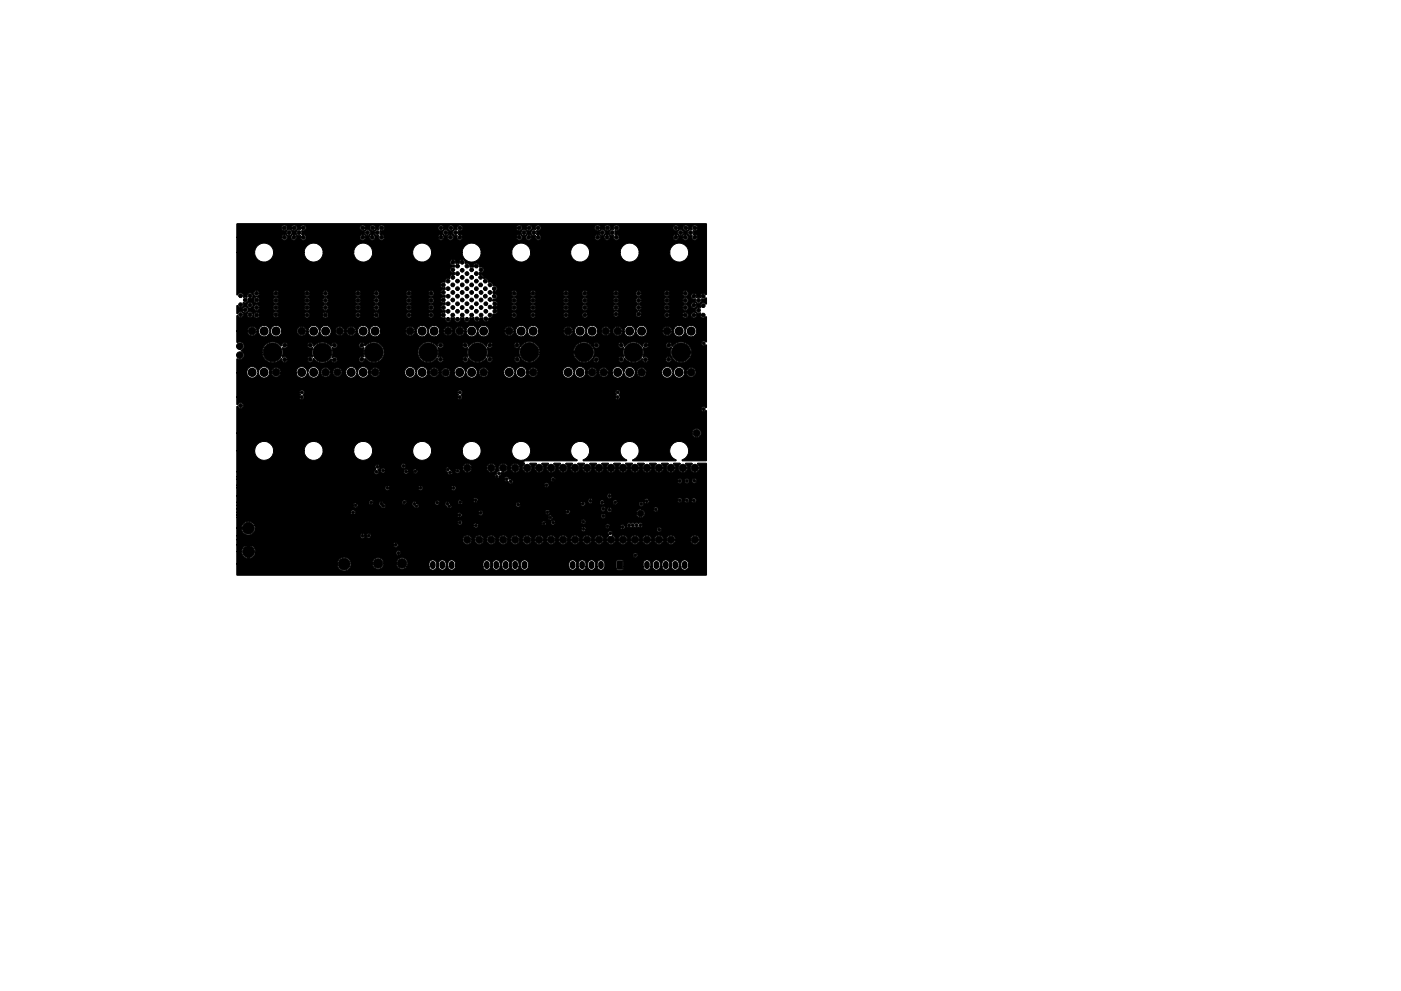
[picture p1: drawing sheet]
<svg xmlns="http://www.w3.org/2000/svg" width="297mm" height="210mm" viewBox="0 0 297 210" stroke-linecap="round" stroke-linejoin="round" font-family="sans-serif">
<g fill="#000" stroke="#000" stroke-width=".21">
<path d="M50.2 47.5l99.5-.1 .1 .2v14.8l-.1 .1a.66 .66 0 0 0-.9-.2 .66 .66 0 0 0-.3 .9l-.8-.1a.62 .62 0 0 0-.5-.9 .62 .62 0 0 0-.7 .8 .62 .62 0 0 0 .9 .4l.1 .8a.63 .63 0 0 0-1 .2 .63 .63 0 0 0 .4 .9 .63 .63 0 0 0 .8-.6v-.4a.69 .69 0 0 0 .8-.1 .69 .69 0 0 0 .2-.8h.6l.5-.2-.1 1.3a.69 .69 0 0 0-.9-.2 .69 .69 0 0 0-.2 1 .74 .74 0 0 0-.9 .1 .74 .74 0 0 0-.1 .9 .65 .65 0 0 0-.9 .2 .65 .65 0 0 0 .2 .9 .68 .68 0 0 0 .7-.3 .68 .68 0 0 0 0-.7h1a.67 .67 0 0 0 .2 1 .67 .67 0 0 0 .9-.2v5.4a.54 .54 0 0 0-.9-.1 .54 .54 0 0 0 .5 .8l.3-.2 .2 .1-.1 13.3a.53 .53 0 0 0-.7-.2 .53 .53 0 0 0-.2 .6 .53 .53 0 0 0 .6 .4l.2-.2 .2 .1v10.5l-5.1 .1-.1-.2a2.01 2.01 0 0 0 1-3.1 2.01 2.01 0 0 0-3.2 0 2.01 2.01 0 0 0 1 3.1l-.1 .2h-9.1l-.1-.2a2.04 2.04 0 0 0 1-3.1 2.04 2.04 0 0 0-3.3 0 2.04 2.04 0 0 0 1.1 3.1l-.1 .2h-9.1l-.1-.2a2.01 2.01 0 0 0 1-3.1 2.01 2.01 0 0 0-3.2 0 2.01 2.01 0 0 0 1 3.1l-.1 .2h-11.1l-.1-.2a2.02 2.02 0 0 0 1.2-2.9 2.02 2.02 0 0 0-3.2-.4 2.02 2.02 0 0 0 .5 3.2l.6 .1h.8l.1 .7 .1 .1a1.01 1.01 0 0 0-.1 1.5 1.01 1.01 0 0 0 1.5 0 1.01 1.01 0 0 0-.3-1.5l1.4-.1 .1 .2a.98 .98 0 0 0-.2 1.4 .98 .98 0 0 0 1.5 0 .98 .98 0 0 0-.3-1.5l.2-.1h1.2l.1 .1a1.01 1.01 0 0 0-.1 1.5 1.01 1.01 0 0 0 1.5 0 1.01 1.01 0 0 0-.3-1.5l1.3-.1 .1 .2a.98 .98 0 0 0-.1 1.4 .98 .98 0 0 0 1.5 0 .98 .98 0 0 0-.3-1.5l.1-.1h1.3l.1 .1a1.01 1.01 0 0 0-.2 1.5 1.01 1.01 0 0 0 1.6 0 1.01 1.01 0 0 0-.3-1.5l1.3-.1 .1 .2a.98 .98 0 0 0-.1 1.4 .98 .98 0 0 0 1.5 0 .98 .98 0 0 0-.3-1.5l.1-.1h1.3l.1 .1a1.01 1.01 0 0 0-.2 1.5 1.01 1.01 0 0 0 1.5 0 1.01 1.01 0 0 0-.3-1.5l1.4-.1 .1 .2a.98 .98 0 0 0-.1 1.4 .98 .98 0 0 0 1.4 0 .98 .98 0 0 0-.2-1.5l.1-.1h1.2l.2 .1a1.01 1.01 0 0 0-.2 1.5 1.01 1.01 0 0 0 1.5 0 1.01 1.01 0 0 0-.3-1.5l1.4-.1 .1 .2a.98 .98 0 0 0-.2 1.4 .98 .98 0 0 0 1.5 0 .98 .98 0 0 0-.2-1.5l.1-.1h1.2l.1 .1a1.01 1.01 0 0 0-.1 1.5 1.01 1.01 0 0 0 1.5 0 1.01 1.01 0 0 0-.3-1.5l1.4-.1 .1 .2a.98 .98 0 0 0-.2 1.4 .98 .98 0 0 0 1.5 0 .98 .98 0 0 0-.3-1.5l.2-.1h1.2l.1 .1a1.01 1.01 0 0 0-.1 1.5 1.01 1.01 0 0 0 1.5 0 1.01 1.01 0 0 0-.3-1.5l1.3-.1 .1 .2a.98 .98 0 0 0-.1 1.4 .98 .98 0 0 0 1.5 0 .98 .98 0 0 0-.3-1.5l.1-.1h1.3l.1 .1a1.01 1.01 0 0 0-.2 1.5 1.01 1.01 0 0 0 1.6 0 1.01 1.01 0 0 0-.3-1.5l1.8-.1 .1 .1-.1 23.6h-99.4l-.1-.1v-2.3l21.3 .1a1.45 1.45 0 0 0 1.5 1.4 1.45 1.45 0 0 0 1.4-1.6h4.6v.2a1.2 1.2 0 0 0 1.3 1 1.2 1.2 0 0 0 1.1-1.2h2.6l.1 .2a1.2 1.2 0 0 0 .9 1 1.2 1.2 0 0 0 1.3-.5h4.7l.3 .6 .5 .2a.8 .8 0 0 0 .8-.8h.4l.1 .5 .5 .2a.8 .8 0 0 0 .9-.4l.1-.3h.4l.1 .5 .5 .2a.8 .8 0 0 0 .9-.4l.1-.3h5.8l.3 .6 .5 .2a.8 .8 0 0 0 .8-.8h.4l.2 .5 .4 .2a.8 .8 0 0 0 .9-.4l.1-.3h.4l.3 .6 .7 .1 .4-.2 .2-.5h.4l.3 .6 .5 .2a.8 .8 0 0 0 .8-.8h.4l.2 .5 .4 .2a.8 .8 0 0 0 .9-.4l.1-.3h8.6l.3 .6 .5 .2a.8 .8 0 0 0 .8-.8h.4l.2 .5 .4 .2a.8 .8 0 0 0 .9-.4l.1-.3h.4l.3 .6 .5 .2a.8 .8 0 0 0 .8-.8h.4l.3 .6 .5 .2 .4-.1 .3-.3h2.5l.4 .3 .8 .1 .4-.3v-.5h4.2l.1 .5 .5 .2a.8 .8 0 0 0 .9-.4l.1-.3h.4l.3 .6 .5 .2a.8 .8 0 0 0 .8-.8h.4l.1 .5 .5 .2a.8 .8 0 0 0 .9-.4l.1-.3h.4l.3 .6 .5 .2a.8 .8 0 0 0 .8-.8h.4l.1 .5 .5 .2a.8 .8 0 0 0 .9-.4l.1-1.1a.8 .8 0 0 0-.8-.6 .8 .8 0 0 0-.8 .6v.8h-.4l-.1-.9-.5-.5h-.4l-.5 .3-.1 .3v.8h-.4v-.8a.8 .8 0 0 0-.8-.6 .8 .8 0 0 0-.8 .6v.8h-.4l-.1-.9-.5-.5h-.4l-.5 .3-.1 .3v.8h-.4v-.8a.8 .8 0 0 0-.8-.6 .8 .8 0 0 0-.8 .6v.8h-4.2l-.1-1.3-1.1-.1-.4 .4v1.4h-2.5l.1-1.2-.3-.4-.3-.2h-.4l-.4 .3-.2 .3v.8h-.4l-.1-.9-.5-.5h-.4l-.4 .3-.2 .3v.8h-.4v-.8a.8 .8 0 0 0-.8-.6 .8 .8 0 0 0-.8 .6v.8h-.4l-.1-.9-.3-.4-.4-.1-.4 .1-.3 .3-.1 1h-8.6v-.8a.8 .8 0 0 0-.8-.6 .8 .8 0 0 0-.8 .6v.8h-.4l-.1-.9-.5-.5h-.4l-.4 .3-.2 .3v.8h-.4v-.8a.8 .8 0 0 0-.8-.6 .8 .8 0 0 0-.8 .6v.8h-.4l-.1-.9-.5-.5h-.4l-.4 .3-.2 .3v.8h-.4v-.8a.8 .8 0 0 0-.8-.6 .8 .8 0 0 0-.8 .6v.8h-5.8l-.1-.9-.4-.4-.3-.1-.4 .1-.4 .3v1h-.4v-.8a.8 .8 0 0 0-.8-.6 .8 .8 0 0 0-.8 .6v.8h-.4l-.1-.9-.4-.4-.3-.1-.4 .1-.4 .3v1h-4.7v-.2a1.21 1.21 0 0 0-.8-1.6 1.21 1.21 0 0 0-1.5 1.1h-2.6l-.1-.2a1.21 1.21 0 0 0-1.2-1 1.21 1.21 0 0 0-1.1 1.2h-4.6l-.3-.7-.4-.4a1.46 1.46 0 0 0-1.7 .2l-.3 .4-.2 .6h-21.3v-2.6h1a1.46 1.46 0 0 0 1.3 1.5 1.46 1.46 0 0 0 1.6-1.2h29.8l.2 .4 .4 .1h49.7a.5 .5 0 0 0 .7 .5 .5 .5 0 0 0 .2-.9 .5 .5 0 0 0-.9 .3v.1h-49.6a.5 .5 0 0 0 .1-.9 .5 .5 0 0 0-.8 .4h-29.8v-.5a1.46 1.46 0 0 0-1.5-1.2 1.46 1.46 0 0 0-1.4 1.4h-1v-1.4h33.2a.51 .51 0 0 0 .7 .5 .51 .51 0 0 0 .2-.9 .51 .51 0 0 0-.9 .3v.1h-33.2v-1.1h47.9a.97 .97 0 0 0 1 1 .97 .97 0 0 0 .9-1h.6l.1 .2a.97 .97 0 0 0 1 .8 .97 .97 0 0 0 .9-1h.6v.2a.97 .97 0 0 0 1 .8 .97 .97 0 0 0 .9-1h.6v.2a.97 .97 0 0 0 1.1 .8 .97 .97 0 0 0 .9-1h.6v.2a.97 .97 0 0 0 1 .8 .97 .97 0 0 0 .9-1h.6v.2a.97 .97 0 0 0 1.1 .8 .97 .97 0 0 0 .8-1h.6v.2a.97 .97 0 0 0 1.1 .8 .97 .97 0 0 0 .9-1h.6v.2a.97 .97 0 0 0 1 .8 .97 .97 0 0 0 .9-1h.6v.2a.97 .97 0 0 0 1.1 .8 .97 .97 0 0 0 .9-1h.6v.2a.97 .97 0 0 0 1 .8 .97 .97 0 0 0 .9-1h.6v.2a.97 .97 0 0 0 1.1 .8 .97 .97 0 0 0 .8-1h.6l.1 .2a.97 .97 0 0 0 1 .8 .97 .97 0 0 0 .9-1h.6v.2a.97 .97 0 0 0 1 .8 .97 .97 0 0 0 .9-1h.6v.2a.97 .97 0 0 0 1.1 .8 .97 .97 0 0 0 .9-1h.6v.2a.97 .97 0 0 0 1 .8 .97 .97 0 0 0 .9-1h.6v.2a.97 .97 0 0 0 1.1 .8 .97 .97 0 0 0 .8-1h.6l.1 .2a.97 .97 0 0 0 1 .8 .97 .97 0 0 0 .9-1h.6v.2a.97 .97 0 0 0 1 .8 .97 .97 0 0 0 .9-1h3.2v.2a.97 .97 0 0 0 1.5 .6 .97 .97 0 0 0-.1-1.6 .97 .97 0 0 0-1.4 .8h-3.2v-.2a.97 .97 0 0 0-1-.7 .97 .97 0 0 0-.9 .9h-.6v-.2a.97 .97 0 0 0-1.1-.7 .97 .97 0 0 0-.9 .9h-.6v-.2a.97 .97 0 0 0-1-.7 .97 .97 0 0 0-.9 .9h-.6v-.2a.97 .97 0 0 0-1.1-.7 .97 .97 0 0 0-.8 .9h-.6l-.1-.2a.97 .97 0 0 0-1-.7 .97 .97 0 0 0-.9 .9h-.6l-.1-.5-.6-.6a.51 .51 0 0 0-.2-.7 .51 .51 0 0 0-.7 .2 .51 .51 0 0 0 .2 .7l-.5 .9h-.6a.97 .97 0 0 0-1-1 .97 .97 0 0 0-1 1h-.6v-.2a.97 .97 0 0 0-1-.7 .97 .97 0 0 0-.9 .9h-.6v-.2a.97 .97 0 0 0-1.1-.7 .97 .97 0 0 0-.8 .9h-.6l-.1-.2a.97 .97 0 0 0-1-.7 .97 .97 0 0 0-.9 .9h-.6v-.2a.97 .97 0 0 0-1-.7 .97 .97 0 0 0-.9 .9h-.6l-.1-.2a.97 .97 0 0 0-1-.7 .97 .97 0 0 0-.9 .9h-.6v-.2a.97 .97 0 0 0-1-.7 .97 .97 0 0 0-.9 .9h-.6v-.2a.97 .97 0 0 0-1.1-.7 .97 .97 0 0 0-.8 .9h-.6l-.1-.2a.97 .97 0 0 0-1-.7 .97 .97 0 0 0-.9 .9h-.6v-.2a.97 .97 0 0 0-1-.7 .97 .97 0 0 0-.9 .9h-.6v-.2a.97 .97 0 0 0-1.1-.7 .97 .97 0 0 0-.9 .9h-.6v-.2a.97 .97 0 0 0-1-.7 .97 .97 0 0 0-.9 .9h-47.9v-.8h26.1a.5 .5 0 0 0 .6 .5 .5 .5 0 0 0 .4-.6l.4 .1a.51 .51 0 0 0 .7 .4 .51 .51 0 0 0 .1-.8 .51 .51 0 0 0-.8 .3h-.4a.5 .5 0 0 0-.5-.4 .5 .5 0 0 0-.5 .5h-26.1v-1.7h1a1.45 1.45 0 0 0 1.4 1.5 1.45 1.45 0 0 0 1.5-1.3h69.1a.51 .51 0 0 0 .4 .5 .51 .51 0 0 0 .6-.3h15.1a.5 .5 0 0 0 .7 .5 .5 .5 0 0 0 .1-.9 .5 .5 0 0 0-.8 .3l-15.1 .1a.51 .51 0 0 0-.4-.7 .51 .51 0 0 0-.6 .5h-69.1l-.1-.7h46.4l.1 .3a.5 .5 0 0 0 .5 .2 .5 .5 0 0 0 .4-.4h26.9l.1 .3a.5 .5 0 0 0 .4 .3 .5 .5 0 0 0 .5-.4h2.2a.5 .5 0 0 0 .7 .5 .5 .5 0 0 0 .1-.9h.6a.5 .5 0 0 0 .3 .5 .5 .5 0 0 0 .5-.1l1.3 .1 .4-.1a.52 .52 0 0 0 .7 .1 .52 .52 0 0 0 .1-.8 .52 .52 0 0 0-.8-.1l-.5-.1-1.1 .1a.6 .6 0 0 0-.9 .4h-.7a.51 .51 0 0 0-.7 .4h-2.2a.51 .51 0 0 0-.4-.6 .51 .51 0 0 0-.6 .4h-26.9v-.2l-.2-.3h13.6a.5 .5 0 0 0 .6 .5 .5 .5 0 0 0 .3-.7h1.1l.1 .3a.5 .5 0 0 0 .6 .1 .5 .5 0 0 0 .2-.6h5.5a.51 .51 0 0 0 .7 .5 .51 .51 0 0 0 .1-.9 .51 .51 0 0 0-.8 .3h-5.5a.51 .51 0 0 0-.5-.2 .51 .51 0 0 0-.4 .5l-1.1-.1a.51 .51 0 0 0-.6-.2 .51 .51 0 0 0-.3 .5l-14-.1-.2 .1-.2 .4h-46.4l-.5-.6h43.5a.5 .5 0 0 0 .7 .4 .5 .5 0 0 0 .1-.8 .5 .5 0 0 0-.8 .2v.2l-43.6-.1a1.45 1.45 0 0 0-1.5 0l-.5 .5-.2 .7h-1v-2.2h66a.5 .5 0 0 0 .7 .5 .5 .5 0 0 0 .2-.8h10.3a.5 .5 0 0 0 .7 .4 .5 .5 0 0 0 .1-.8 .5 .5 0 0 0-.8 .2v.2h-10.3l-.2-.2a.51 .51 0 0 0-.7 .5h-66v-.5h46.8a.5 .5 0 0 0 .7 .4 .5 .5 0 0 0 0-.9h3.7l.1 .3a.5 .5 0 0 0 .7 .2 .5 .5 0 0 0 .2-.6h13.2a.5 .5 0 0 0 .5 .5 .5 .5 0 0 0 .5-.6h3.3a.5 .5 0 0 0 .3 .4 .5 .5 0 0 0 .5-.1h14.2a.9 .9 0 0 0 1.4 .8 .9 .9 0 0 0-.2-1.6h2.4l.1 .2a.5 .5 0 0 0 .6 .2 .5 .5 0 0 0 .3-.6 .51 .51 0 0 0-.5-.3 .51 .51 0 0 0-.5 .5h-2.4a.91 .91 0 0 0-1.2 .8h-14.1a.51 .51 0 0 0-.3-.8 .51 .51 0 0 0-.6 .5l-3.3-.1a.51 .51 0 0 0-.6-.3 .51 .51 0 0 0-.4 .5h-13.2a.51 .51 0 0 0-.5-.4 .51 .51 0 0 0-.5 .5h-4l-.4 .2v.3h-46.8v-.6h24.1l.1 .3a.5 .5 0 0 0 .8 0 .5 .5 0 0 0-.2-.8 .5 .5 0 0 0-.7 .5h-24.1v-.7h77.2a.5 .5 0 0 0 .4 .5 .5 .5 0 0 0 .5-.3h.4a.5 .5 0 0 0 .7 .5 .5 .5 0 0 0 .1-.9 .5 .5 0 0 0-.8 .3l-.4 .1a.5 .5 0 0 0-.3-.7 .5 .5 0 0 0-.6 .5h-77.2v-.8h24.7a.51 .51 0 0 0 .7 .5 .51 .51 0 0 0 .1-.9 .51 .51 0 0 0-.8 .3v.1h-24.7v-.6h28l.1 .3 .3 .2 .5-.2h1.2l.4 .6a.51 .51 0 0 0 .9 .2 .51 .51 0 0 0-.3-.9l-.1-.2h4l.2 .3 .2 .2 .5-.2h1.2l.5 .7a.51 .51 0 0 0 .9 .1 .51 .51 0 0 0-.3-.8l-.1-.3h3.9l.1 .3a.51 .51 0 0 0 .8 0h1.2l.6 .8a.5 .5 0 0 0 .7 .1 .5 .5 0 0 0 0-.7h13.8a.5 .5 0 0 0 .6 .5 .5 .5 0 0 0 .3-.7h12.8a.5 .5 0 0 0 .7 .4 .5 .5 0 0 0 .1-.8 .5 .5 0 0 0-.8 .3l-12.8 .1a.5 .5 0 0 0-.5-.3 .5 .5 0 0 0-.4 .5h-13.8l-.4-.6 1.9 .1a.5 .5 0 0 0 .7 .4 .5 .5 0 0 0 0-.9h2.6a.5 .5 0 0 0 .4 .5 .5 .5 0 0 0 .5-.3h23.4l.1 .4 .3 .1 .5-.2h1.6l.1 .4 .4 .1 .4-.2 .1-.3h1.8v.1a.5 .5 0 0 0 .7 .3l.1-.1h4.6a.5 .5 0 0 0 .7 .5 .5 .5 0 0 0 .1-.8 .5 .5 0 0 0-.8 .2l-4.6 .1 .1-.6h5.7l.1 .3a.5 .5 0 0 0 .6 .2 .5 .5 0 0 0 .3-.7h6l.3 .5a.5 .5 0 0 0 .7-.5h.5l.3 .5a.5 .5 0 0 0 .7-.5h.5v.2a.5 .5 0 0 0 .7 .3l.3-.3a.5 .5 0 0 0-.4-.6 .5 .5 0 0 0-.6 .4h-.5a.5 .5 0 0 0-.5-.5 .5 .5 0 0 0-.5 .5h-.5a.5 .5 0 0 0-.5-.5 .5 .5 0 0 0-.5 .5h-6a.5 .5 0 0 0-.6-.3 .5 .5 0 0 0-.4 .5h-5.7l-.2-.2a.51 .51 0 0 0-.7 .5l-1.8-.1a.5 .5 0 0 0-.6-.4 .5 .5 0 0 0-.4 .5h-1.6a.51 .51 0 0 0-.3-.8 .51 .51 0 0 0-.6 .5h-23.4a.51 .51 0 0 0-.4-.7 .51 .51 0 0 0-.5 .5l-2.9-.1-.3 .1-.2 .4-2.2-.1-.4 .2-.1 .3h-1.2l.1-.3a.51 .51 0 0 0-.5-.5 .51 .51 0 0 0-.5 .5h-4a.5 .5 0 0 0-.5-.2 .5 .5 0 0 0-.4 .5h-1.2l.1-.1a.5 .5 0 0 0-.4-.7 .5 .5 0 0 0-.6 .5h-4l-.4-.2-.3 .1-.2 .4h-1.2a.51 .51 0 0 0-.2-.8 .51 .51 0 0 0-.7 .5h-28v-1.4h78.5a.51 .51 0 0 0 .7 .5 .51 .51 0 0 0 .1-.9 .51 .51 0 0 0-.8 .3v.1h-78.5v-1.7h31.4a.51 .51 0 0 0 .5 .5 .51 .51 0 0 0 .5-.5h6.1a.5 .5 0 0 0 .5 .5 .5 .5 0 0 0 .5-.5h6a.5 .5 0 0 0 .7 .5 .5 .5 0 0 0 .1-.9 .5 .5 0 0 0-.8 .3l-6 .1a.51 .51 0 0 0-.5-.5 .51 .51 0 0 0-.5 .5h-6.1v-.1a.51 .51 0 0 0-.5-.4 .51 .51 0 0 0-.5 .5h-31.4v-.6l65.2 .1a.5 .5 0 0 0 .7 .4 .5 .5 0 0 0 .1-.8 .5 .5 0 0 0-.8 .2v.1h-65.2v-1.2h56.7a.51 .51 0 0 0 .7 .4l.3 .3a.51 .51 0 0 0 .8 .1 .51 .51 0 0 0-.2-.8h8.3v.2a.5 .5 0 0 0 .8 .2h26.1a.5 .5 0 0 0 .5 .4 .5 .5 0 0 0 .5-.5l.5 .1a.5 .5 0 0 0 .5 .4 .5 .5 0 0 0 .4-.5h.6a.5 .5 0 0 0 .7 .5 .5 .5 0 0 0 .1-.9 .5 .5 0 0 0-.8 .3l-.6 .1a.5 .5 0 0 0-.5-.5 .5 .5 0 0 0-.5 .5h-.5a.5 .5 0 0 0-.5-.5 .5 .5 0 0 0-.5 .5h-25.9a.51 .51 0 0 0-.3-.8 .51 .51 0 0 0-.6 .5h-8.3a.56 .56 0 0 1-.8-.4l-.5-.1-.3 .5h-56.7v-.5h54.6a.54 .54 0 0 0 .6 .4 .54 .54 0 0 0 .4-.6l.4-.3 .1-.4 .2-.1a.97 .97 0 0 0 1.2-.9h.6v.2a.97 .97 0 0 0 1.5 .6 .97 .97 0 0 0-.1-1.7 .97 .97 0 0 0-1.4 .9h-.6l-.1-.2a1 1 0 0 0-1.3-.7 1 1 0 0 0-.5 1.5l-.4 .3-.1 .4-.3 .2-.2 .4h-54.6v-1.1h29.1a.51 .51 0 0 0 .6 .5 .51 .51 0 0 0 .3-.8h.5a.5 .5 0 0 0 .4 .5 .5 .5 0 0 0 .6-.2h3.9l.1 .2a.5 .5 0 0 0 .6 .3 .5 .5 0 0 0 .3-.6h1a.51 .51 0 0 0 .5 .5 .51 .51 0 0 0 .5-.6l-.2-.3h6l.2 .4 .3 .1a.52 .52 0 0 0 .6 .6 .52 .52 0 0 0 .3-.8h.7a.5 .5 0 0 0 .7 .4 .5 .5 0 0 0 .1-.8 .5 .5 0 0 0-.8 .3l-.7 .1-.4-.2-.1-.4h2.8v.2a.97 .97 0 0 0 1.1 .7 .97 .97 0 0 0 .8-.9h3.2v.2a.97 .97 0 0 0 1.5 .6 .97 .97 0 0 0-.1-1.7 .97 .97 0 0 0-1.4 .9h-3.2v-.2a.97 .97 0 0 0-1-.8 .97 .97 0 0 0-.9 1h-2.8l-.5-.2-.2 .1-.2 .4-6.4-.1-.3 .1-.1 .4-1-.1a.51 .51 0 0 0-.6-.3 .51 .51 0 0 0-.4 .5l-3.9-.1a.5 .5 0 0 0-.4-.7 .5 .5 0 0 0-.6 .5h-.5l-.1-.1 .4-.5v-.3h4.5v.1a.51 .51 0 0 0 .8 .2 .51 .51 0 0 0-.1-.8 .51 .51 0 0 0-.7 .5l-4.6-.1a.54 .54 0 0 0-.8-.1 .54 .54 0 0 0 .1 .8l-.4 .6h-29.1v-4.5l3.8 .1a2 2 0 0 0 2 2 2 2 0 0 0 2-2.1h6.5a2 2 0 0 0 2 2.1 2 2 0 0 0 2-2.1h6.5a2 2 0 0 0 2 2.1 2 2 0 0 0 2-2.1h8.5a2 2 0 0 0 2 2.1 2 2 0 0 0 2-2.1h6.5a2.01 2.01 0 0 0 2.9 1.8 2.01 2.01 0 0 0 .3-3.4 2.01 2.01 0 0 0-3.2 1.3v.3h-6.5a2 2 0 0 0-2-1.9 2 2 0 0 0-2 1.9h-8.5v-.2a2.01 2.01 0 0 0-2.1-1.7 2.01 2.01 0 0 0-1.9 1.9h-6.5v-.2a2.01 2.01 0 0 0-2.1-1.7 2.01 2.01 0 0 0-1.9 1.9h-6.5v-.2a2.01 2.01 0 0 0-2.1-1.7 2.01 2.01 0 0 0-1.9 1.9h-3.8v-3.7h96.5l.1 .2a.95 .95 0 0 0 1.5 .6 .95 .95 0 0 0-.2-1.7 .95 .95 0 0 0-1.4 .9h-96.5v-5.6l.2-.1a.62 .62 0 0 0 1 .3 .62 .62 0 0 0-.1-1 .62 .62 0 0 0-.9 .4l-.2-.1v-1.6h13.3a.51 .51 0 0 0 .5 .6 .51 .51 0 0 0 .5-.6l32.5 .1a.5 .5 0 0 0 .5 .5 .5 .5 0 0 0 .5-.6l32.4 .1a.5 .5 0 0 0 .8 .4 .5 .5 0 0 0 .1-.8l-.1-.2a.53 .53 0 0 0 0-.8 .53 .53 0 0 0-.8 .1 .53 .53 0 0 0 .3 .8l-.3 .4h-32.4l-.2-.5a.54 .54 0 0 0 .1-.8 .54 .54 0 0 0-.9 .1 .54 .54 0 0 0 .2 .8l-.2 .4h-32.5l-.2-.5a.54 .54 0 0 0 .1-.8 .54 .54 0 0 0-.9 .1 .54 .54 0 0 0 .2 .8l-.2 .4h-13.3v-5.1h2.1a1.2 1.2 0 0 0 1.2 1.1 1.2 1.2 0 0 0 1.2-1.1h.1a1.17 1.17 0 0 0 1.3 1.1 1.17 1.17 0 0 0 1.1-1.2h.3l.1 .2a1 1 0 0 0 1 .8 1 1 0 0 0 .9-.9h3.3v.2a1.2 1.2 0 0 0 1.3 .9 1.2 1.2 0 0 0 1.1-1.1h.1a1.17 1.17 0 0 0 1.3 1.1 1.17 1.17 0 0 0 1.1-1.2h.3l.1 .2a1 1 0 0 0 1 .8 1 1 0 0 0 .9-1h.6v.2a.95 .95 0 0 0 1 .8 .95 .95 0 0 0 .9-.9h.8v.2a1.2 1.2 0 0 0 1.3 .9 1.2 1.2 0 0 0 1.1-1.1h.1a1.17 1.17 0 0 0 1.3 1.1 1.17 1.17 0 0 0 1.1-1.2h.3l.1 .2a1 1 0 0 0 1 .8 1 1 0 0 0 .9-.9h5.3v.2a1.2 1.2 0 0 0 1.3 .9 1.2 1.2 0 0 0 1.1-1.1h.1a1.17 1.17 0 0 0 1.3 1.1 1.17 1.17 0 0 0 1.1-1.2h.3l.1 .2a1 1 0 0 0 1 .8 1 1 0 0 0 .9-1h.5a.95 .95 0 0 0 1 1 .95 .95 0 0 0 1-.9h.8v.2a1.2 1.2 0 0 0 1.3 .9 1.2 1.2 0 0 0 1.1-1.1h.1a1.17 1.17 0 0 0 1.3 1.1 1.17 1.17 0 0 0 1.1-1.2h.3l.1 .2a1 1 0 0 0 1 .8 1 1 0 0 0 .9-.9h3.3v.2a1.2 1.2 0 0 0 1.3 .9 1.2 1.2 0 0 0 1.1-1.1h.1a1.17 1.17 0 0 0 1.3 1.1 1.17 1.17 0 0 0 1.1-1.2h.3l.1 .2a1 1 0 0 0 1 .8 1 1 0 0 0 .9-.9h5.3v.2a1.2 1.2 0 0 0 1.3 .9 1.2 1.2 0 0 0 1.1-1.1h.1a1.17 1.17 0 0 0 1.3 1.1 1.17 1.17 0 0 0 1.1-1.2h.3l.1 .2a1 1 0 0 0 1 .8 1 1 0 0 0 .9-1h.5v.2a1 1 0 0 0 1 .8 1 1 0 0 0 1-.9h.8v.2a1.2 1.2 0 0 0 1.3 .9 1.2 1.2 0 0 0 1.1-1.1h.1a1.17 1.17 0 0 0 1.3 1.1 1.17 1.17 0 0 0 1.1-1.2h.3l.1 .2a1 1 0 0 0 1 .8 1 1 0 0 0 .9-.9h3.3v.2a1.2 1.2 0 0 0 1.3 .9 1.2 1.2 0 0 0 1.1-1.1h.1a1.17 1.17 0 0 0 1.3 1.1 1.17 1.17 0 0 0 1.1-1.2h.3l.1 .2a1.01 1.01 0 0 0 1.5 .6 1.01 1.01 0 0 0-.1-1.7 1.01 1.01 0 0 0-1.5 .9l-.3-.1a1.2 1.2 0 0 0-1.2-1.1 1.2 1.2 0 0 0-1.2 1.1h-.2a1.17 1.17 0 0 0-1.2-1.1 1.17 1.17 0 0 0-1.1 1.3l-3.3-.1a1.01 1.01 0 0 0-.9-1 1.01 1.01 0 0 0-1.1 1l-.3-.1a1.2 1.2 0 0 0-1.2-1.1 1.2 1.2 0 0 0-1.2 1.1h-.2a1.23 1.23 0 0 0-1-1.1h-.1a1.16 1.16 0 0 0-1.2 1.3l-.8-.1a1.01 1.01 0 0 0-1-1 1.01 1.01 0 0 0-1 1h-.5v-.2a1.01 1.01 0 0 0-1.1-.8 1.01 1.01 0 0 0-.9 1l-.3-.1a1.19 1.19 0 0 0-1.2-1.1 1.19 1.19 0 0 0-1.2 1.1h-.2a1.17 1.17 0 0 0-1.2-1.1 1.17 1.17 0 0 0-1.1 1.3l-5.3-.1a1.01 1.01 0 0 0-.9-1 1.01 1.01 0 0 0-1.1 1l-.3-.1a1.2 1.2 0 0 0-1.2-1.1 1.2 1.2 0 0 0-1.2 1.1h-.2a1.17 1.17 0 0 0-1.2-1.1 1.17 1.17 0 0 0-1.1 1.3l-3.3-.1a1.01 1.01 0 0 0-.9-1 1.01 1.01 0 0 0-1.1 1l-.3-.1a1.2 1.2 0 0 0-1.2-1.1 1.2 1.2 0 0 0-1.2 1.1h-.2a1.17 1.17 0 0 0-1.2-1.1 1.17 1.17 0 0 0-1.1 1.3l-.8-.1a.96 .96 0 0 0-1-.9 .96 .96 0 0 0-1 .9h-.5a1.01 1.01 0 0 0-.9-1 1.01 1.01 0 0 0-1.1 1l-.3-.1a1.2 1.2 0 0 0-1.2-1.1 1.2 1.2 0 0 0-1.2 1.1h-.2a1.17 1.17 0 0 0-1.2-1.1 1.17 1.17 0 0 0-1.1 1.3l-5.3-.1a1.01 1.01 0 0 0-.9-1 1.01 1.01 0 0 0-1.1 1l-.3-.1a1.2 1.2 0 0 0-1.2-1.1 1.2 1.2 0 0 0-1.2 1.1h-.2a1.17 1.17 0 0 0-1.2-1.1 1.17 1.17 0 0 0-1.1 1.3l-.8-.1a.96 .96 0 0 0-.9-1 .96 .96 0 0 0-1 1h-.6v-.2a1.01 1.01 0 0 0-1.1-.8 1.01 1.01 0 0 0-.9 1l-.3-.1a1.2 1.2 0 0 0-1.2-1.1 1.2 1.2 0 0 0-1.2 1.1h-.2a1.23 1.23 0 0 0-.8-1.1 1.16 1.16 0 0 0-1.5 1.3l-3.3-.1a1.01 1.01 0 0 0-.9-1 1.01 1.01 0 0 0-1.1 1l-.3-.1a1.2 1.2 0 0 0-1.2-1.1 1.2 1.2 0 0 0-1.2 1.1h-.2a1.17 1.17 0 0 0-1.2-1.1 1.17 1.17 0 0 0-1.1 1.3h-2.1l.1-3a.94 .94 0 0 0 1.2-.1 .94 .94 0 0 0 0-1.3h4.1l.2 .9 .3 .5 .6 .6 .8 .2 1.1-.1 1.1-.7a.62 .62 0 0 0 .6 .8 .62 .62 0 0 0 .6-.7h4.2l.1 .2a.64 .64 0 0 0 .7 .4 .64 .64 0 0 0 .5-.7l1.1 .7 .8 .2 .9-.2 1-.7a.68 .68 0 0 0 .3 .7 .68 .68 0 0 0 .8 0l.2-.6h4.6v.2a.64 .64 0 0 0 .8 .4 .64 .64 0 0 0 .5-.7l1.3 .8h1.1l.6-.3 .6-.5 .4-.8 .1-.6h7.1l.2 .9 .3 .5 .6 .6 .8 .2 1.1-.1 1-.8 .2 .1a.61 .61 0 0 0 .5 .7 .61 .61 0 0 0 .7-.6h4l.1 .2a.65 .65 0 0 0 .8 .4 .65 .65 0 0 0 .4-.8l1.1 .8 .8 .2 .9-.2 1-.8 .2 .1a.61 .61 0 0 0 .6 .7 .61 .61 0 0 0 .5-.9 .61 .61 0 0 0-1-.1l-.1-.1 .2-1-.2-1a.66 .66 0 0 0 .7 .1 .66 .66 0 0 0 .5-.6l4.5 .1a.67 .67 0 0 0 .4 .5 .67 .67 0 0 0 .8-.2l-.2 1.1 .3 1-.2 .2a.62 .62 0 0 0-1 .1 .62 .62 0 0 0 .6 .9 .62 .62 0 0 0 .5-.9l.2-.1 .5 .5 .8 .4h1.1l.6-.2 .6-.6 .3-.5 .2-.8h7.1l.2 .9 .3 .5 .6 .6 .8 .2 1.1-.1 1.2-.8a.63 .63 0 0 0 .4 .9 .63 .63 0 0 0 .8-.7h4.1v.2a.65 .65 0 0 0 .8 .4 .65 .65 0 0 0 .4-.8l1.2 .8 .8 .2 .8-.2 1.1-.7a.68 .68 0 0 0 .3 .7 .68 .68 0 0 0 .8-.1l.1-.5h3.7l.1 .2a.63 .63 0 0 0 1 .3 .63 .63 0 0 0-.2-1 .63 .63 0 0 0-.9 .5h-3.7l-.1-.3-.3-.2-.6 .1 .1-1.1-.2-1a.76 .76 0 0 0 1.2-.3l3.7-.1a.68 .68 0 0 0 .4 .5 .68 .68 0 0 0 .7-.1l-.1 1 .2 1.2 .9 .8 .8 .2h.9l.7-.4 .6-.7a2.19 2.19 0 0 0 .2-1.6l-.5-1-.5-.4-.8-.2-1.1 .1-1 .8-.2-.1a.61 .61 0 0 0-.5-.7 .61 .61 0 0 0-.7 .5h-3.7v-.1a.65 .65 0 0 0-.8-.4 .65 .65 0 0 0-.4 .8l-1.2-.8-.8-.2-.8 .2-1.2 .8a.62 .62 0 0 0-.4-.9 .62 .62 0 0 0-.8 .6 .62 .62 0 0 0 .8 .6l.3-.1 .1 .1-.2 .9 .2 1.1a.76 .76 0 0 0-1.2 .3l-4.1 .1a.68 .68 0 0 0-1.2-.3l.2-1.4-.2-.9-.4-.4h.4l.1 .2a.6 .6 0 0 0 .9 .3 .6 .6 0 0 0-.1-1 .6 .6 0 0 0-.9 .5h-.4l-.5-.4-.8-.2-1.1 .1-1 .7-.3 .8-.1 .5h-7.1l-.1-.6-.4-.7-.6-.6-.9-.3-1.1 .2-1 .8-.2-.1a.61 .61 0 0 0-.5-.7 .61 .61 0 0 0-.7 .5h-4.5l-.1-.1a.65 .65 0 0 0-.8-.4 .65 .65 0 0 0-.4 .8l-1.1-.8-.9-.2-.8 .2-1 .8-.2-.1a.62 .62 0 0 0-.6-.7 .62 .62 0 0 0-.5 .9 .62 .62 0 0 0 1 .1l.1 .1-.2 .9 .2 1.1a.67 .67 0 0 0-.7-.1 .67 .67 0 0 0-.5 .5l-4-.1a.7 .7 0 0 0-1.1-.3l.1-1.1-.2-1a.76 .76 0 0 0 1.2-.3 .64 .64 0 0 0-.7-.7 .64 .64 0 0 0-.5 .8l-1.2-.8-1.1-.1-.8 .2-.6 .6-.4 .8-.1 .5h-7.1l-.1-.5-.4-.8-.4-.4-.8-.4h-1.1l-1.3 .8a.64 .64 0 0 0-.7-.8 .64 .64 0 0 0-.5 1l.3 .2h.7l-.2 .9 .1 1.1a.66 .66 0 0 0-1 .4h-4.6a.69 .69 0 0 0-1.1-.3l.2-1.1-.2-1.1a.62 .62 0 0 0 1 0 .62 .62 0 0 0-.3-.9 .62 .62 0 0 0-.8 .5l-.2 .2-.7-.6-1.1-.3-.8 .2-1.1 .6a.62 .62 0 0 0-.5-.8 .62 .62 0 0 0-.6 .8 .62 .62 0 0 0 .9 .3l.2 .1-.3 1 .2 1a.73 .73 0 0 0-1.2 .4h-4.2l-.1-.3-.3-.2-.6 .1 .1-1.1-.1-.9a.64 .64 0 0 0 1-.3 .64 .64 0 0 0-.6-.9l-.4 .2-.3 .6-1.2-.8h-.9l-.5 .1-1 .7-.3 .8-.1 .5h-4.1l-.4-.4a.92 .92 0 0 0 .6-1.2 .92 .92 0 0 0-1.4-.4l-.1-.1v-2.4h2.3v.2a1 1 0 0 0 1 .9 1 1 0 0 0 1-1h.3l.1 .2a1.2 1.2 0 0 0 1.2 .9 1.2 1.2 0 0 0 1.1-1.1l.2 .1a1.17 1.17 0 0 0 1.2 1.1 1.17 1.17 0 0 0 1.1-1.3h3.3v.2a1 1 0 0 0 1 .9 1 1 0 0 0 1-1h.3l.1 .2a1.2 1.2 0 0 0 1.2 .9 1.2 1.2 0 0 0 1.1-1.1l.2 .1a1.17 1.17 0 0 0 1.2 1.1 1.17 1.17 0 0 0 1.1-1.3h.9v.2a.95 .95 0 0 0 1 .8 .95 .95 0 0 0 .9-1h.5v.2a1 1 0 0 0 1 .9 1 1 0 0 0 1-1h.3l.1 .2a1.2 1.2 0 0 0 1.2 .9 1.2 1.2 0 0 0 1.1-1.1l.2 .1a1.17 1.17 0 0 0 1.2 1.1 1.17 1.17 0 0 0 1.1-1.3h5.3v.2a1 1 0 0 0 1 .9 1 1 0 0 0 1-1h.3l.1 .2a1.2 1.2 0 0 0 1.2 .9 1.2 1.2 0 0 0 1.1-1.1l.2 .1a1.17 1.17 0 0 0 1.2 1.1 1.17 1.17 0 0 0 1.1-1.3h.8l.1 .2a.95 .95 0 0 0 1 .8 .95 .95 0 0 0 .9-1h.5v.2a1 1 0 0 0 1 .9 1 1 0 0 0 1-1h.3l.1 .2a1.2 1.2 0 0 0 1.2 .9 1.2 1.2 0 0 0 1.1-1.1l.2 .1a1.17 1.17 0 0 0 1.2 1.1 1.17 1.17 0 0 0 1.1-1.3h3.3v.2a1 1 0 0 0 1 .9 1 1 0 0 0 1-1h.3l.1 .2a1.2 1.2 0 0 0 1.2 .9 1.2 1.2 0 0 0 1.1-1.1l.2 .1a1.17 1.17 0 0 0 1.2 1.1 1.17 1.17 0 0 0 1.1-1.3h5.3v.2a1 1 0 0 0 1 .9 1 1 0 0 0 1-1h.3l.1 .2a1.2 1.2 0 0 0 1.2 .9 1.2 1.2 0 0 0 1.1-1.1l.2 .1a1.17 1.17 0 0 0 1.2 1.1 1.17 1.17 0 0 0 1.1-1.3h.8v.2a.95 .95 0 0 0 1 .8 .95 .95 0 0 0 .9-1h.6v.2a1 1 0 0 0 1 .9 1 1 0 0 0 1-1h.3l.1 .2a1.2 1.2 0 0 0 1.2 .9 1.2 1.2 0 0 0 1.1-1.1l.2 .1a1.17 1.17 0 0 0 1.2 1.1 1.17 1.17 0 0 0 1.1-1.3h3.3v.2a1 1 0 0 0 1 .9 1 1 0 0 0 1-1h.3l.1 .2a1.2 1.2 0 0 0 1.2 .9 1.2 1.2 0 0 0 1.1-1.1l.2 .1a1.17 1.17 0 0 0 1.7 .9 1.17 1.17 0 0 0 .2-1.9 1.17 1.17 0 0 0-1.9 .6v.1h-.2a1.17 1.17 0 0 0-1.3-1 1.17 1.17 0 0 0-1.1 1.2h-.3a1.01 1.01 0 0 0-1-1.1 1.01 1.01 0 0 0-1 1l-3.3-.1a1.2 1.2 0 0 0-1.2-1.1 1.2 1.2 0 0 0-1.2 1.2l-.1-.1a1.17 1.17 0 0 0-1.3-1.1 1.17 1.17 0 0 0-1.1 1.3h-.3a1.01 1.01 0 0 0-1-1.1 1.01 1.01 0 0 0-1 1h-.6l-.3-.6a.95 .95 0 0 0-1-.2 .95 .95 0 0 0-.6 .8l-.8-.1a1.2 1.2 0 0 0-1.2-1.1 1.2 1.2 0 0 0-1.2 1.2l-.1-.1a1.17 1.17 0 0 0-1.3-1 1.17 1.17 0 0 0-1.1 1.2h-.3a1.01 1.01 0 0 0-1-1.1 1.01 1.01 0 0 0-1 1l-5.3-.1a1.2 1.2 0 0 0-1.2-1.1 1.2 1.2 0 0 0-1.2 1.2l-.1-.1a1.17 1.17 0 0 0-1.3-1 1.17 1.17 0 0 0-1.1 1.2h-.3a1.01 1.01 0 0 0-1-1.1 1.01 1.01 0 0 0-1 1l-3.3-.1a1.2 1.2 0 0 0-1.2-1.1 1.2 1.2 0 0 0-1.2 1.2l-.1-.1a1.17 1.17 0 0 0-1.3-1 1.17 1.17 0 0 0-1.1 1.2h-.3a1.01 1.01 0 0 0-1-1.1 1.01 1.01 0 0 0-1 1h-.5l-.3-.6a.95 .95 0 0 0-1.1-.2 .95 .95 0 0 0-.6 .8l-.8-.1a1.2 1.2 0 0 0-1.2-1.1 1.2 1.2 0 0 0-1.2 1.2l-.1-.1a1.17 1.17 0 0 0-1.3-1 1.17 1.17 0 0 0-1.1 1.2h-.3a1.01 1.01 0 0 0-1-1.1 1.01 1.01 0 0 0-1 1l-5.3-.1a1.2 1.2 0 0 0-1.2-1.1 1.2 1.2 0 0 0-1.2 1.2l-.1-.1a1.17 1.17 0 0 0-1.3-1 1.17 1.17 0 0 0-1.1 1.2h-.3a1.01 1.01 0 0 0-1-1.1 1.01 1.01 0 0 0-1 1h-.5l-.3-.6a.95 .95 0 0 0-1-.2 .95 .95 0 0 0-.6 .8l-.9-.1a1.19 1.19 0 0 0-1.2-1.1 1.19 1.19 0 0 0-1.2 1.2l-.1-.1a1.17 1.17 0 0 0-1.3-1 1.17 1.17 0 0 0-1.1 1.2h-.3a1.01 1.01 0 0 0-1-1.1 1.01 1.01 0 0 0-1 1l-3.3-.1a1.2 1.2 0 0 0-1.2-1.1 1.2 1.2 0 0 0-1.2 1.2l-.1-.1a1.17 1.17 0 0 0-1.3-1 1.17 1.17 0 0 0-1.1 1.2h-.3a1.01 1.01 0 0 0-1-1.1 1.01 1.01 0 0 0-1 1h-2.3l.1-3.3a.76 .76 0 0 0 1.2 .2l.1-.8h.9a.66 .66 0 0 0 .3 1 .66 .66 0 0 0 .9-.4 .66 .66 0 0 0 .7 .6 .66 .66 0 0 0 .6-.8l2.9 .1a.6 .6 0 0 0 .6 .6 .6 .6 0 0 0 .6-.6h5.4v.2a.61 .61 0 0 0 .7 .4 .61 .61 0 0 0 .5-.6h2.7v.2a.61 .61 0 0 0 .7 .4 .61 .61 0 0 0 .5-.6h5.7v.2a.61 .61 0 0 0 .7 .4 .61 .61 0 0 0 .5-.6h2.7v.2a.61 .61 0 0 0 .7 .4 .61 .61 0 0 0 .5-.6h5.7v.2a.61 .61 0 0 0 .7 .4 .61 .61 0 0 0 .5-.6h3.5v.2a.61 .61 0 0 0 .7 .4 .61 .61 0 0 0 .5-.6h1.4v.2a1 1 0 0 0 1 .5 .64 .64 0 0 0 .7 .9 .64 .64 0 0 0 .5-1l.8 .1a.64 .64 0 0 0 .7 .9 .64 .64 0 0 0 .5-1l.8 .1a.64 .64 0 0 0 .7 .9 .64 .64 0 0 0 .5-1h.9a.68 .68 0 0 0 .5 .9 .68 .68 0 0 0 .8-.9l.6 .1a.64 .64 0 0 0 .7 .8 .64 .64 0 0 0 .6-.9l.2 .1a.61 .61 0 0 0 .6-.7h3.9v.2a.61 .61 0 0 0 .7 .4 .61 .61 0 0 0 .5-.6h2.8v.2a.61 .61 0 0 0 .7 .4 .61 .61 0 0 0 .5-.6h5.8v.2a.61 .61 0 0 0 .7 .4 .61 .61 0 0 0 .5-.6h2.8v.2a.6 .6 0 0 0 .8 .4 .6 .6 0 0 0 .4-.8l5.4 .1a.6 .6 0 0 0 .6 .6 .6 .6 0 0 0 .6-.7l3.6 .1a.6 .6 0 0 0 .5 .5 .6 .6 0 0 0 .7-.4h4.8v.2a.61 .61 0 0 0 .7 .4 .61 .61 0 0 0 .5-.6h2.7v.2a.61 .61 0 0 0 1 .3 .61 .61 0 0 0-.1-1 .61 .61 0 0 0-.9 .5h-2.7v-.1a.6 .6 0 0 0-.7-.5 .6 .6 0 0 0-.5 .6h-4.8a.76 .76 0 0 0-.5-.8l.4-.4 .1-.4h4.8a.61 .61 0 0 0 .6 .7 .61 .61 0 0 0 .6-.7h2.7v.2a.61 .61 0 0 0 1 .3 .61 .61 0 0 0-.1-1 .61 .61 0 0 0-.9 .5h-2.7v-.1a.61 .61 0 0 0-.7-.5 .61 .61 0 0 0-.5 .6h-4.8v-.1a.64 .64 0 0 0-1.1-.2 .64 .64 0 0 0 .4 1l-.4 .4-.1 .3h-3.6l-.1-.3-.4-.3a.64 .64 0 0 0 .4-1 .64 .64 0 0 0-1-.1 .77 .77 0 0 0 .4 1l-.4 .4-.1 .3-5.5-.1a.61 .61 0 0 0-.7-.2 .61 .61 0 0 0-.4 .5h-2.8v-.1a.6 .6 0 0 0-.7-.5 .6 .6 0 0 0-.5 .6h-5.8v-.1a.6 .6 0 0 0-.7-.5 .6 .6 0 0 0-.5 .6h-2.8v-.1a.6 .6 0 0 0-.7-.5 .6 .6 0 0 0-.5 .6h-3.9v-.2a.65 .65 0 0 0 1-.6 .65 .65 0 0 0-1-.5v-.3h3.9a.61 .61 0 0 0 .6 .7 .61 .61 0 0 0 .6-.7h2.8v.2a.61 .61 0 0 0 .7 .4 .61 .61 0 0 0 .5-.6h5.8v.2a.61 .61 0 0 0 .7 .4 .61 .61 0 0 0 .5-.6h2.8v.2a.61 .61 0 0 0 1 .3 .61 .61 0 0 0-.1-1 .61 .61 0 0 0-.9 .5h-2.8v-.1a.61 .61 0 0 0-.7-.5 .61 .61 0 0 0-.5 .6h-5.8v-.1a.61 .61 0 0 0-.7-.5 .61 .61 0 0 0-.5 .6h-2.8v-.1a.61 .61 0 0 0-.7-.5 .61 .61 0 0 0-.5 .6h-3.9l.1-.2a.65 .65 0 0 0 .9-.6 .65 .65 0 0 0-1-.5v-.2h3.9a.61 .61 0 0 0 .6 .7 .61 .61 0 0 0 .6-.7h2.8v.2a.61 .61 0 0 0 .7 .4 .61 .61 0 0 0 .5-.6h5.8v.2a.61 .61 0 0 0 .7 .4 .61 .61 0 0 0 .5-.6h2.8v.2a.61 .61 0 0 0 .7 .4 .61 .61 0 0 0 .5-.6h5.4v.2a.61 .61 0 0 0 .7 .4 .61 .61 0 0 0 .5-.6h3.6v.2a.61 .61 0 0 0 .7 .4 .61 .61 0 0 0 .5-.6h4.8v.2a.61 .61 0 0 0 .7 .4 .61 .61 0 0 0 .5-.6h2.7v.2a.61 .61 0 0 0 1 .3 .61 .61 0 0 0-.1-1 .61 .61 0 0 0-.9 .5h-2.7v-.1a.61 .61 0 0 0-.7-.5 .61 .61 0 0 0-.5 .6h-4.8v-.1a.61 .61 0 0 0-.7-.5 .61 .61 0 0 0-.5 .6h-3.6v-.1a.61 .61 0 0 0-.7-.5 .61 .61 0 0 0-.5 .6h-5.4v-.1a.61 .61 0 0 0-.7-.5 .61 .61 0 0 0-.5 .6h-2.8v-.1a.61 .61 0 0 0-.7-.5 .61 .61 0 0 0-.5 .6h-5.8v-.1a.61 .61 0 0 0-.7-.5 .61 .61 0 0 0-.5 .6h-2.8v-.1a.61 .61 0 0 0-.7-.5 .61 .61 0 0 0-.5 .6h-3.9v-.2a.81 .81 0 0 0 .8-1l-.5-.3h3.6a.61 .61 0 0 0 .6 .7 .61 .61 0 0 0 .6-.7h2.8v.2a.61 .61 0 0 0 .7 .4 .61 .61 0 0 0 .5-.6h5.8v.2a.61 .61 0 0 0 .7 .4 .61 .61 0 0 0 .5-.6h2.8v.2a.61 .61 0 0 0 .7 .4 .61 .61 0 0 0 .5-.6h5.4v.2a.61 .61 0 0 0 .7 .4 .61 .61 0 0 0 .5-.6h3.6v.2a.61 .61 0 0 0 .7 .4 .61 .61 0 0 0 .5-.6h4.8v.2a.61 .61 0 0 0 .7 .4 .61 .61 0 0 0 .5-.6h2.7v.2a.6 .6 0 0 0 1 .3 .6 .6 0 0 0-.1-1 .6 .6 0 0 0-.9 .5l-2.7-.1a.6 .6 0 0 0-.7-.5 .6 .6 0 0 0-.5 .6l-4.8-.1a.6 .6 0 0 0-.7-.5 .6 .6 0 0 0-.5 .6l-3.6-.1a.6 .6 0 0 0-.7-.5 .6 .6 0 0 0-.5 .6l-5.4-.1a.6 .6 0 0 0-.7-.5 .6 .6 0 0 0-.5 .6l-2.8-.1a.6 .6 0 0 0-.7-.5 .6 .6 0 0 0-.5 .6l-5.8-.1a.6 .6 0 0 0-.7-.5 .6 .6 0 0 0-.5 .6l-2.8-.1a.6 .6 0 0 0-.7-.5 .6 .6 0 0 0-.5 .6l-3.8 .1-.1-.4h.3a.61 .61 0 0 0 .6-.7 .61 .61 0 0 0-.8-.5 .78 .78 0 0 0-1.1-.8 .73 .73 0 0 0-1-.8 .9 .9 0 0 0-.9-.9v-.4a.65 .65 0 0 0 1-.6 .65 .65 0 0 0-1-.5 .66 .66 0 0 0-.6-.9 .66 .66 0 0 0-.6 .9h-.8a.73 .73 0 0 0-1-.8 .66 .66 0 0 0-.6-.9 .66 .66 0 0 0-.6 .9h-.8a.64 .64 0 0 0-.6-.8 .64 .64 0 0 0-.6 .8 .64 .64 0 0 0 1 .3v.5a.65 .65 0 0 0-1 .6 .65 .65 0 0 0 1 .5v.5a.73 .73 0 0 0-1 .8h-.2a.68 .68 0 0 0-.8 .8 .65 .65 0 0 0-1 .6 .65 .65 0 0 0 1 .5v.5a.65 .65 0 0 0-1 .6 .65 .65 0 0 0 1 .5v.5a.65 .65 0 0 0-1 .6 .65 .65 0 0 0 1 .5v.5a.65 .65 0 0 0-1 .6 .65 .65 0 0 0 1 .5v.5a.7 .7 0 0 0-1 .5h-1.4v-.1a.6 .6 0 0 0-.7-.5 .6 .6 0 0 0-.5 .6h-3.5v-.1a.6 .6 0 0 0-.7-.5 .6 .6 0 0 0-.5 .6h-5.7v-.1a.6 .6 0 0 0-.7-.5 .6 .6 0 0 0-.5 .6h-2.7v-.1a.6 .6 0 0 0-.7-.5 .6 .6 0 0 0-.5 .6h-5.7v-.1a.6 .6 0 0 0-.7-.5 .6 .6 0 0 0-.5 .6h-2.7v-.1a.6 .6 0 0 0-.7-.5 .6 .6 0 0 0-.5 .6h-5.4a.61 .61 0 0 0-.6-.7 .61 .61 0 0 0-.6 .6h-2.9a.66 .66 0 0 0-.7-.5 .66 .66 0 0 0-.6 .5l-.1-.1a.71 .71 0 0 0-1-.4v-.9l1.2-.1v.2a.61 .61 0 0 0 .7 .4 .61 .61 0 0 0 .5-.6h2.9v.2a.61 .61 0 0 0 .7 .4 .61 .61 0 0 0 .5-.6h5.4v.2a.61 .61 0 0 0 .7 .4 .61 .61 0 0 0 .5-.6h2.7v.2a.61 .61 0 0 0 .7 .4 .61 .61 0 0 0 .5-.6h5.7v.2a.61 .61 0 0 0 .7 .4 .61 .61 0 0 0 .5-.6h2.7v.2a.61 .61 0 0 0 .7 .4 .61 .61 0 0 0 .5-.6h5.7v.2a.61 .61 0 0 0 .7 .4 .61 .61 0 0 0 .5-.6h3.5v.2a.61 .61 0 0 0 1 .3 .61 .61 0 0 0-.1-1 .61 .61 0 0 0-.9 .5h-3.5v-.1a.61 .61 0 0 0-.7-.5 .61 .61 0 0 0-.5 .6h-5.7v-.1a.61 .61 0 0 0-.7-.5 .61 .61 0 0 0-.5 .6h-2.7v-.1a.61 .61 0 0 0-.7-.5 .61 .61 0 0 0-.5 .6h-5.7v-.1a.61 .61 0 0 0-.7-.5 .61 .61 0 0 0-.5 .6h-2.7v-.1a.61 .61 0 0 0-.7-.5 .61 .61 0 0 0-.5 .6h-5.4v-.1a.61 .61 0 0 0-.7-.5 .61 .61 0 0 0-.5 .6h-2.9v-.1a.61 .61 0 0 0-.7-.5 .61 .61 0 0 0-.5 .6h-.5h.1a.63 .63 0 0 0 0-.9 .63 .63 0 0 0-.9 0 .63 .63 0 0 0 0 .9 .73 .73 0 0 0-.9 .1 .73 .73 0 0 0-.1 .9h-.2a.73 .73 0 0 0-1 .4l-.1-.1v-1.6l.2-.1a.65 .65 0 0 0 .9 .4 .65 .65 0 0 0 .2-1h.2a.61 .61 0 0 0 .9-.6h1.2v.2a.6 .6 0 0 0 .6 .5 .6 .6 0 0 0 .6-.6h2.9v.2a.61 .61 0 0 0 .7 .4 .61 .61 0 0 0 .5-.6h5.4v.2a.61 .61 0 0 0 .7 .4 .61 .61 0 0 0 .5-.6h2.7v.2a.61 .61 0 0 0 .7 .4 .61 .61 0 0 0 .5-.6h5.7v.2a.61 .61 0 0 0 .7 .4 .61 .61 0 0 0 .5-.6h2.7v.2a.61 .61 0 0 0 .7 .4 .61 .61 0 0 0 .5-.6h5.7v.2a.61 .61 0 0 0 .7 .4 .61 .61 0 0 0 .5-.6h3.5v.2a.61 .61 0 0 0 1 .3 .61 .61 0 0 0-.1-1 .61 .61 0 0 0-.9 .5h-3.5v-.1a.61 .61 0 0 0-.7-.5 .61 .61 0 0 0-.5 .6h-5.7v-.1a.61 .61 0 0 0-.7-.5 .61 .61 0 0 0-.5 .6h-2.7v-.1a.61 .61 0 0 0-.7-.5 .61 .61 0 0 0-.5 .6h-5.7v-.1a.61 .61 0 0 0-.7-.5 .61 .61 0 0 0-.5 .6h-2.7v-.1a.61 .61 0 0 0-.7-.5 .61 .61 0 0 0-.5 .6h-5.4v-.1a.61 .61 0 0 0-.7-.5 .61 .61 0 0 0-.5 .6h-2.9l-.1-.4-.4-.3 .4-.4 .1-.4h2.9v.2a.61 .61 0 0 0 .7 .4 .61 .61 0 0 0 .5-.6h5.4v.2a.61 .61 0 0 0 .7 .4 .61 .61 0 0 0 .5-.6h2.7v.2a.61 .61 0 0 0 .7 .4 .61 .61 0 0 0 .5-.6h5.7v.2a.61 .61 0 0 0 .7 .4 .61 .61 0 0 0 .5-.6h2.7v.2a.61 .61 0 0 0 .7 .4 .61 .61 0 0 0 .5-.6h5.7v.2a.61 .61 0 0 0 .7 .4 .61 .61 0 0 0 .5-.6h3.5v.2a.6 .6 0 0 0 1 .3 .6 .6 0 0 0-.1-1 .6 .6 0 0 0-.9 .5l-3.5-.1a.6 .6 0 0 0-.7-.5 .6 .6 0 0 0-.5 .6l-5.7-.1a.6 .6 0 0 0-.7-.5 .6 .6 0 0 0-.5 .6l-2.7-.1a.6 .6 0 0 0-.7-.5 .6 .6 0 0 0-.5 .6l-5.7-.1a.6 .6 0 0 0-.7-.5 .6 .6 0 0 0-.5 .6l-2.7-.1a.6 .6 0 0 0-.7-.5 .6 .6 0 0 0-.5 .6l-5.4-.1a.6 .6 0 0 0-.7-.5 .6 .6 0 0 0-.5 .6l-2.9-.1a.63 .63 0 0 0-1.1-.2 .63 .63 0 0 0 .4 1l-.4 .4-.1 .3h-1.2l.1-.3a.61 .61 0 0 0 .9-.4 .61 .61 0 0 0-.6-.7 .61 .61 0 0 0-.6 .8l-.8 .1a.68 .68 0 0 0-.4-.9 .68 .68 0 0 0-.9 .4l-.1-.1v-8.9h3.8v.2a2 2 0 0 0 1.1 1.6 2 2 0 0 0 2.9-1.8h6.5v.2a2 2 0 0 0 1.1 1.6 2 2 0 0 0 2.9-1.8h6.5v.2a2 2 0 0 0 1.1 1.6 2 2 0 0 0 2.9-1.8h8.5v.2a2.01 2.01 0 0 0 1.1 1.6 2 2 0 0 0 2.9-1.8h6.5v.2a2 2 0 0 0 1.1 1.6 2 2 0 0 0 2.9-1.8h6.5v.2a2 2 0 0 0 1.1 1.6 2 2 0 0 0 2.9-1.8h8.5v.2a2 2 0 0 0 1.1 1.6 2 2 0 0 0 2.9-1.8h6.5v.2a2 2 0 0 0 1.1 1.6 2 2 0 0 0 2.9-1.8h6.5v.2a2.01 2.01 0 0 0 1.1 1.6 2.01 2.01 0 0 0 2.8-1.2 2.01 2.01 0 0 0-1.6-2.6 2.01 2.01 0 0 0-2.3 2h-6.5l-.2-.8a2.01 2.01 0 0 0-2.2-1.2 2.01 2.01 0 0 0-1.6 2h-6.5l-.2-.8a2.01 2.01 0 0 0-2.2-1.2 2.01 2.01 0 0 0-1.6 2h-8.5l-.2-.8a2.01 2.01 0 0 0-2.2-1.2 2.01 2.01 0 0 0-1.6 2h-6.5l-.2-.8a2.01 2.01 0 0 0-2.2-1.2 2.01 2.01 0 0 0-1.6 2h-6.5l-.2-.8a2.01 2.01 0 0 0-2.2-1.2 2.01 2.01 0 0 0-1.6 2h-8.5l-.2-.8a2.01 2.01 0 0 0-2.2-1.2 2.01 2.01 0 0 0-1.6 2h-6.5l-.2-.8a2.01 2.01 0 0 0-2.2-1.2 2.01 2.01 0 0 0-1.6 2h-6.5l-.2-.8a2.01 2.01 0 0 0-2.2-1.2 2.01 2.01 0 0 0-1.6 2h-3.8v-3.3h9.5v.2a.64 .64 0 0 0 .9 .4 .64 .64 0 0 0 .2-1h1a.61 .61 0 0 0 .1 1 .61 .61 0 0 0 .9-.4 .61 .61 0 0 0-.7-.7h-.2a.73 .73 0 0 0-.2-.9 .73 .73 0 0 0-.8-.1v-.5h.9v.2a.9 .9 0 0 0 1.1 .4 .69 .69 0 0 0 0 .8 .69 .69 0 0 0 .8 .2 .64 .64 0 0 0 .4 1 .64 .64 0 0 0 .8-.6h11.4v.2a.64 .64 0 0 0 .9 .4 .64 .64 0 0 0 .2-1h1a.61 .61 0 0 0 .1 1 .61 .61 0 0 0 .9-.4 .61 .61 0 0 0-.7-.7h-.2a.73 .73 0 0 0-.2-.9 .73 .73 0 0 0-.8-.1v-.5h.9v.2a.91 .91 0 0 0 1.1 .4 .69 .69 0 0 0 0 .8 .69 .69 0 0 0 .8 .2 .64 .64 0 0 0 .4 1 .64 .64 0 0 0 .8-.6h11.4v.2a.64 .64 0 0 0 .9 .4 .64 .64 0 0 0 .2-1h1a.61 .61 0 0 0 .1 1 .61 .61 0 0 0 .9-.4 .61 .61 0 0 0-.7-.7h-.2a.73 .73 0 0 0-.2-.9 .73 .73 0 0 0-.8-.1v-.5h.9v.2a.9 .9 0 0 0 1.1 .4 .69 .69 0 0 0 0 .8 .69 .69 0 0 0 .8 .2 .64 .64 0 0 0 .4 1 .64 .64 0 0 0 .8-.6h11.4v.2a.64 .64 0 0 0 .9 .4 .64 .64 0 0 0 .2-1h1a.61 .61 0 0 0 .1 1 .61 .61 0 0 0 .9-.4 .61 .61 0 0 0-.7-.7h-.2a.73 .73 0 0 0-.2-.9 .73 .73 0 0 0-.8-.1v-.5h.9v.2a.91 .91 0 0 0 1.1 .4 .69 .69 0 0 0 0 .8 .69 .69 0 0 0 .8 .2 .64 .64 0 0 0 .4 1 .64 .64 0 0 0 .8-.6h11.4v.2a.64 .64 0 0 0 .9 .4 .64 .64 0 0 0 .2-1h1a.61 .61 0 0 0 .1 1 .61 .61 0 0 0 .9-.4 .61 .61 0 0 0-.7-.7h-.2a.73 .73 0 0 0-.2-.9 .73 .73 0 0 0-.8-.1v-.5h.9v.2a.91 .91 0 0 0 1.1 .4 .69 .69 0 0 0 0 .8 .69 .69 0 0 0 .8 .2 .64 .64 0 0 0 .4 1 .64 .64 0 0 0 .8-.6h11.4v.2a.64 .64 0 0 0 .9 .4 .64 .64 0 0 0 .2-1h1a.61 .61 0 0 0 .1 1 .61 .61 0 0 0 .9-.4 .61 .61 0 0 0-.7-.7h-.2a.73 .73 0 0 0-.2-.9 .73 .73 0 0 0-.8-.1v-.5h.9v.2a.9 .9 0 0 0 1.1 .4 .69 .69 0 0 0 0 .8 .69 .69 0 0 0 .8 .2 .63 .63 0 0 0 .1 .9 .63 .63 0 0 0 .9-.1 .63 .63 0 0 0-.1-.9h-.6v-.9a.6 .6 0 0 0 .8-.2 .6 .6 0 0 0-.3-.8 .6 .6 0 0 0-.8 .4v.5h-.8a.62 .62 0 0 0-.3-1 .62 .62 0 0 0-.8 .5h-.9v-.1a.61 .61 0 0 0-.9-.3 .61 .61 0 0 0-.2 .9 .61 .61 0 0 0 .9 .1l.1 .8-.3 .1a.61 .61 0 0 0-.8 .5h-11.4v-.1a.88 .88 0 0 0-1-.5l.1-.8a.62 .62 0 0 0 .9-.5 .62 .62 0 0 0-.8-.6 .62 .62 0 0 0-.3 .9l-.9 .1a.62 .62 0 0 0-.3-1 .62 .62 0 0 0-.8 .5h-.9v-.1a.61 .61 0 0 0-.9-.3 .61 .61 0 0 0-.2 .9 .61 .61 0 0 0 .9 .1l.1 .8-.3 .1a.61 .61 0 0 0-.8 .5h-11.4v-.1a.88 .88 0 0 0-1-.5l.1-.8a.62 .62 0 0 0 .9-.5 .62 .62 0 0 0-.8-.6 .62 .62 0 0 0-.3 .9l-.9 .1a.62 .62 0 0 0-.3-1 .62 .62 0 0 0-.8 .5h-.9v-.1a.61 .61 0 0 0-.9-.3 .61 .61 0 0 0-.2 .9 .61 .61 0 0 0 .9 .1l.1 .8-.3 .1a.61 .61 0 0 0-.8 .5h-11.4v-.1a.88 .88 0 0 0-1-.5l.1-.8a.62 .62 0 0 0 .9-.5 .62 .62 0 0 0-.8-.6 .62 .62 0 0 0-.3 .9l-.9 .1a.62 .62 0 0 0-.3-1 .62 .62 0 0 0-.8 .5h-.9v-.1a.61 .61 0 0 0-.9-.3 .61 .61 0 0 0-.2 .9 .61 .61 0 0 0 .9 .1l.1 .8-.3 .1a.61 .61 0 0 0-.8 .5h-11.4v-.1a.88 .88 0 0 0-1-.5l.1-.8a.62 .62 0 0 0 .9-.5 .62 .62 0 0 0-.8-.6 .62 .62 0 0 0-.3 .9l-.9 .1a.62 .62 0 0 0-.3-1 .62 .62 0 0 0-.8 .5h-.9v-.1a.61 .61 0 0 0-.9-.3 .61 .61 0 0 0-.2 .9 .61 .61 0 0 0 .9 .1l.1 .8-.3 .1a.61 .61 0 0 0-.8 .5h-11.4v-.1a.88 .88 0 0 0-1-.5l.1-.8a.62 .62 0 0 0 .9-.5 .62 .62 0 0 0-.8-.6 .62 .62 0 0 0-.3 .9l-.9 .1a.62 .62 0 0 0-.3-1 .62 .62 0 0 0-.8 .5h-.9v-.1a.61 .61 0 0 0-.9-.3 .61 .61 0 0 0-.2 .9 .61 .61 0 0 0 .9 .1l.1 .8-.3 .1a.61 .61 0 0 0-.8 .5h-9.5zM97.2 119.1l.9-.1 .3 .2v1.3l-.2 .2-.8 .1-.2-.2zM112.7 119.1l.9-.1 .2 .2v1.3l-.1 .2-.8 .1-.3-.2zM130.9 119.1l.9-.1 .2 .2v1.3l-.1 .2-.8 .1-.3-.2zM146.6 119.1l.9-.1 .3 .2v1.3l-.2 .2-.8 .1-.2-.2z"/>
<circle cx="51" cy="55.2" r=".4"/>
<circle cx="51" cy="57.2" r=".4"/>
<circle cx="51" cy="59.1" r=".4"/>
<circle cx="52" cy="58.2" r=".4"/>
<circle cx="52" cy="56.2" r=".4"/>
<circle cx="52.8" cy="48.3" r=".4"/>
<circle cx="52.8" cy="50.3" r=".4"/>
<circle cx="53" cy="59.2" r=".4"/>
<circle cx="53" cy="55.2" r=".4"/>
<circle cx="53" cy="57.2" r=".4"/>
<circle cx="53.8" cy="49.3" r=".4"/>
<circle cx="54.8" cy="50.3" r=".4"/>
<circle cx="54.9" cy="48.3" r=".4"/>
<circle cx="55.9" cy="49.3" r=".4"/>
<circle cx="56.8" cy="48.3" r=".4"/>
<circle cx="56.8" cy="50.3" r=".4"/>
<circle cx="58.8" cy="55.2" r=".4"/>
<circle cx="59" cy="54.2" r=".4"/>
<circle cx="60.3" cy="48.3" r=".4"/>
<circle cx="60.3" cy="50.3" r=".4"/>
<circle cx="60.7" cy="53.5" r=".4"/>
<circle cx="60.7" cy="51.7" r=".4"/>
<circle cx="60.7" cy="52.6" r=".4"/>
<circle cx="61.3" cy="54.1" r=".4"/>
<circle cx="61.3" cy="49.3" r=".4"/>
<circle cx="62.3" cy="50.3" r=".4"/>
<circle cx="62.4" cy="48.3" r=".4"/>
<circle cx="63.4" cy="49.3" r=".4"/>
<circle cx="64.3" cy="48.3" r=".4"/>
<circle cx="64.3" cy="50.3" r=".4"/>
<circle cx="69.2" cy="55.2" r=".4"/>
<circle cx="69.4" cy="54.2" r=".4"/>
<circle cx="69.4" cy="48.3" r=".4"/>
<circle cx="69.4" cy="50.3" r=".4"/>
<circle cx="70.4" cy="49.3" r=".4"/>
<circle cx="71.2" cy="53.5" r=".4"/>
<circle cx="71.2" cy="51.7" r=".4"/>
<circle cx="71.2" cy="52.6" r=".4"/>
<circle cx="71.4" cy="50.3" r=".4"/>
<circle cx="71.5" cy="48.3" r=".4"/>
<circle cx="71.8" cy="54" r=".4"/>
<circle cx="72.5" cy="49.3" r=".4"/>
<circle cx="73.4" cy="48.3" r=".4"/>
<circle cx="73.4" cy="50.3" r=".4"/>
<circle cx="76.9" cy="48.3" r=".4"/>
<circle cx="76.9" cy="50.3" r=".4"/>
<circle cx="77.9" cy="49.3" r=".4"/>
<circle cx="78.9" cy="50.3" r=".4"/>
<circle cx="79" cy="48.3" r=".4"/>
<circle cx="80" cy="49.3" r=".4"/>
<circle cx="80.9" cy="48.3" r=".4"/>
<circle cx="80.9" cy="50.3" r=".4"/>
<circle cx="83.5" cy="53.5" r=".4"/>
<circle cx="83.5" cy="52.6" r=".4"/>
<circle cx="85.4" cy="55.2" r=".4"/>
<circle cx="85.5" cy="52.5" r=".4"/>
<circle cx="85.5" cy="54.3" r=".4"/>
<circle cx="85.5" cy="53.4" r=".4"/>
<circle cx="86" cy="48.3" r=".4"/>
<circle cx="86" cy="50.3" r=".4"/>
<circle cx="87" cy="49.3" r=".4"/>
<circle cx="88" cy="50.3" r=".4"/>
<circle cx="88.1" cy="48.3" r=".4"/>
<circle cx="89.1" cy="49.3" r=".4"/>
<circle cx="90" cy="48.3" r=".4"/>
<circle cx="90" cy="50.3" r=".4"/>
<circle cx="92" cy="52.5" r=".4"/>
<circle cx="92" cy="55.2" r=".4"/>
<circle cx="92" cy="54.3" r=".4"/>
<circle cx="92" cy="53.4" r=".4"/>
<circle cx="93.5" cy="48.3" r=".4"/>
<circle cx="93.5" cy="50.3" r=".4"/>
<circle cx="93.9" cy="53.1" r=".4"/>
<circle cx="93.9" cy="54" r=".4"/>
<circle cx="94.5" cy="49.3" r=".4"/>
<circle cx="95" cy="59.6" r=".4"/>
<circle cx="95.5" cy="50.3" r=".4"/>
<circle cx="95.6" cy="48.3" r=".4"/>
<circle cx="96" cy="57.2" r=".4"/>
<circle cx="96" cy="58.8" r=".4"/>
<circle cx="96" cy="55.6" r=".4"/>
<circle cx="96.6" cy="49.3" r=".4"/>
<circle cx="97" cy="56.4" r=".4"/>
<circle cx="97" cy="59.6" r=".4"/>
<circle cx="97" cy="58" r=".4"/>
<circle cx="97.5" cy="48.3" r=".4"/>
<circle cx="97.5" cy="50.3" r=".4"/>
<circle cx="98" cy="58.8" r=".4"/>
<circle cx="98" cy="55.6" r=".4"/>
<circle cx="98" cy="57.3" r=".4"/>
<circle cx="99" cy="56.4" r=".4"/>
<circle cx="99" cy="59.6" r=".4"/>
<circle cx="99" cy="58" r=".4"/>
<circle cx="100" cy="57.2" r=".4"/>
<circle cx="100" cy="58.8" r=".4"/>
<circle cx="101" cy="56.4" r=".4"/>
<circle cx="101" cy="58" r=".4"/>
<circle cx="101" cy="59.6" r=".4"/>
<circle cx="101.9" cy="58.8" r=".4"/>
<circle cx="102" cy="57.2" r=".4"/>
<circle cx="102.6" cy="48.3" r=".4"/>
<circle cx="102.6" cy="50.3" r=".4"/>
<circle cx="102.8" cy="55.2" r=".4"/>
<circle cx="102.9" cy="59.6" r=".4"/>
<circle cx="103" cy="54.2" r=".4"/>
<circle cx="103.6" cy="49.3" r=".4"/>
<circle cx="104.6" cy="50.3" r=".4"/>
<circle cx="104.7" cy="52.2" r=".4"/>
<circle cx="104.7" cy="48.3" r=".4"/>
<circle cx="104.7" cy="53.1" r=".4"/>
<circle cx="104.7" cy="54" r=".4"/>
<circle cx="104.7" cy="51.3" r=".4"/>
<circle cx="105.7" cy="49.3" r=".4"/>
<circle cx="106.6" cy="48.3" r=".4"/>
<circle cx="106.6" cy="50.3" r=".4"/>
<circle cx="110.1" cy="48.3" r=".4"/>
<circle cx="110.1" cy="50.3" r=".4"/>
<circle cx="111.1" cy="49.3" r=".4"/>
<circle cx="112.1" cy="50.3" r=".4"/>
<circle cx="112.2" cy="48.3" r=".4"/>
<circle cx="113.2" cy="49.3" r=".4"/>
<circle cx="114.1" cy="48.3" r=".4"/>
<circle cx="114.1" cy="50.3" r=".4"/>
<circle cx="117.1" cy="53.5" r=".4"/>
<circle cx="117.1" cy="52.6" r=".4"/>
<circle cx="117.1" cy="51.7" r=".4"/>
<circle cx="119" cy="55.2" r=".4"/>
<circle cx="119" cy="53.4" r=".4"/>
<circle cx="119" cy="54.3" r=".4"/>
<circle cx="119.2" cy="48.3" r=".4"/>
<circle cx="119.2" cy="50.3" r=".4"/>
<circle cx="120.2" cy="49.3" r=".4"/>
<circle cx="121.2" cy="50.3" r=".4"/>
<circle cx="121.3" cy="48.3" r=".4"/>
<circle cx="122.3" cy="49.3" r=".4"/>
<circle cx="123.2" cy="48.3" r=".4"/>
<circle cx="123.2" cy="50.3" r=".4"/>
<circle cx="126" cy="55.2" r=".4"/>
<circle cx="126.2" cy="54.2" r=".4"/>
<circle cx="126.7" cy="48.3" r=".4"/>
<circle cx="126.7" cy="50.3" r=".4"/>
<circle cx="127.7" cy="49.3" r=".4"/>
<circle cx="127.9" cy="51.5" r=".4"/>
<circle cx="127.9" cy="53.3" r=".4"/>
<circle cx="127.9" cy="52.4" r=".4"/>
<circle cx="128.4" cy="54" r=".4"/>
<circle cx="128.7" cy="50.3" r=".4"/>
<circle cx="128.8" cy="48.3" r=".4"/>
<circle cx="129.8" cy="49.3" r=".4"/>
<circle cx="130.7" cy="48.3" r=".4"/>
<circle cx="130.7" cy="50.3" r=".4"/>
<circle cx="135.8" cy="48.3" r=".4"/>
<circle cx="135.8" cy="50.3" r=".4"/>
<circle cx="136.3" cy="55.2" r=".4"/>
<circle cx="136.5" cy="54.2" r=".4"/>
<circle cx="136.8" cy="49.3" r=".4"/>
<circle cx="137.8" cy="50.3" r=".4"/>
<circle cx="137.9" cy="48.3" r=".4"/>
<circle cx="138.2" cy="53.5" r=".4"/>
<circle cx="138.2" cy="51.7" r=".4"/>
<circle cx="138.2" cy="52.6" r=".4"/>
<circle cx="138.9" cy="54" r=".4"/>
<circle cx="138.9" cy="49.3" r=".4"/>
<circle cx="139.8" cy="48.3" r=".4"/>
<circle cx="139.8" cy="50.3" r=".4"/>
<circle cx="143.3" cy="48.3" r=".4"/>
<circle cx="143.3" cy="50.3" r=".4"/>
<circle cx="144.3" cy="49.3" r=".4"/>
<circle cx="145.3" cy="50.3" r=".4"/>
<circle cx="145.4" cy="48.3" r=".4"/>
<circle cx="146.4" cy="49.3" r=".4"/>
<circle cx="147.1" cy="59.3" r=".4"/>
<circle cx="147.1" cy="57.3" r=".4"/>
<circle cx="147.1" cy="55.3" r=".4"/>
<circle cx="147.3" cy="48.3" r=".4"/>
<circle cx="147.3" cy="50.3" r=".4"/>
<circle cx="148.1" cy="58.2" r=".4"/>
<circle cx="148.1" cy="56.2" r=".4"/>
<circle cx="149.1" cy="59.3" r=".4"/>
<circle cx="149.1" cy="57.3" r=".4"/>
<circle cx="149.1" cy="55.3" r=".4"/>
<circle cx="50.8" cy="73.5" r=".7"/>
<circle cx="50.9" cy="75.4" r=".7"/>
<circle cx="51" cy="64.6" r=".4"/>
<circle cx="51" cy="62.7" r=".4"/>
<circle cx="51" cy="66.7" r=".4"/>
<circle cx="51.6" cy="76.8" r=".3"/>
<circle cx="52" cy="63.6" r=".4"/>
<circle cx="52" cy="65.7" r=".4"/>
<circle cx="52" cy="79.3" r=".3"/>
<circle cx="52.1" cy="78.5" r=".3"/>
<circle cx="52.4" cy="77.3" r=".3"/>
<circle cx="53" cy="66.7" r=".4"/>
<circle cx="53" cy="64.7" r=".4"/>
<circle cx="53" cy="62.7" r=".4"/>
<circle cx="53.5" cy="70.2" r=".8"/>
<circle cx="53.5" cy="77.3" r=".3"/>
<circle cx="54.4" cy="62.2" r=".4"/>
<circle cx="54.4" cy="65.2" r=".4"/>
<circle cx="54.4" cy="66.8" r=".4"/>
<circle cx="54.4" cy="63.6" r=".4"/>
<circle cx="54.5" cy="77.3" r=".3"/>
<circle cx="57.8" cy="74.7" r="2"/>
<circle cx="58.5" cy="62.2" r=".4"/>
<circle cx="58.5" cy="65.2" r=".4"/>
<circle cx="58.5" cy="63.7" r=".4"/>
<circle cx="58.5" cy="66.7" r=".4"/>
<circle cx="58.5" cy="79" r=".8"/>
<circle cx="60.3" cy="76.3" r=".4"/>
<circle cx="60.3" cy="73.2" r=".4"/>
<circle cx="64" cy="70.2" r=".8"/>
<circle cx="65.1" cy="62.2" r=".4"/>
<circle cx="65.1" cy="65.2" r=".4"/>
<circle cx="65.1" cy="66.8" r=".4"/>
<circle cx="65.1" cy="63.7" r=".4"/>
<circle cx="65.7" cy="76.2" r=".4"/>
<circle cx="65.8" cy="73.2" r=".4"/>
<circle cx="68.3" cy="74.8" r="2"/>
<circle cx="69" cy="65.2" r=".4"/>
<circle cx="69" cy="62.2" r=".4"/>
<circle cx="69" cy="63.7" r=".4"/>
<circle cx="69" cy="66.8" r=".4"/>
<circle cx="69" cy="79" r=".8"/>
<circle cx="70.9" cy="73.2" r=".4"/>
<circle cx="70.9" cy="76.3" r=".4"/>
<circle cx="71.5" cy="79" r=".75"/>
<circle cx="72" cy="70.2" r=".75"/>
<circle cx="74.5" cy="70.2" r=".8"/>
<circle cx="75.9" cy="62.2" r=".4"/>
<circle cx="75.9" cy="65.2" r=".4"/>
<circle cx="75.9" cy="63.7" r=".4"/>
<circle cx="75.9" cy="66.8" r=".4"/>
<circle cx="76.7" cy="76.2" r=".4"/>
<circle cx="76.7" cy="73.2" r=".4"/>
<circle cx="79.2" cy="74.7" r="2"/>
<circle cx="79.5" cy="79" r=".8"/>
<circle cx="79.8" cy="62.2" r=".4"/>
<circle cx="79.8" cy="65.2" r=".4"/>
<circle cx="79.8" cy="63.7" r=".4"/>
<circle cx="79.8" cy="66.8" r=".4"/>
<circle cx="83.5" cy="77.2" r=".4"/>
<circle cx="84.5" cy="77.2" r=".4"/>
<circle cx="86.7" cy="62.2" r=".4"/>
<circle cx="86.7" cy="65.2" r=".4"/>
<circle cx="86.7" cy="66.8" r=".4"/>
<circle cx="86.7" cy="63.7" r=".4"/>
<circle cx="87" cy="70.2" r=".8"/>
<circle cx="87.2" cy="77.2" r=".4"/>
<circle cx="90.8" cy="74.7" r="2"/>
<circle cx="91.4" cy="62.2" r=".4"/>
<circle cx="91.4" cy="65.2" r=".4"/>
<circle cx="91.4" cy="63.7" r=".4"/>
<circle cx="91.4" cy="66.8" r=".4"/>
<circle cx="92" cy="79" r=".8"/>
<circle cx="93.4" cy="76.2" r=".4"/>
<circle cx="93.4" cy="73.2" r=".4"/>
<circle cx="94" cy="65.2" r=".4"/>
<circle cx="94" cy="66.8" r=".4"/>
<circle cx="94" cy="60.4" r=".4"/>
<circle cx="94" cy="63.6" r=".4"/>
<circle cx="94" cy="62" r=".4"/>
<circle cx="94.5" cy="79" r=".75"/>
<circle cx="95" cy="70.2" r=".75"/>
<circle cx="95" cy="61.2" r=".4"/>
<circle cx="95" cy="62.8" r=".4"/>
<circle cx="95" cy="66" r=".4"/>
<circle cx="95" cy="67.7" r=".4"/>
<circle cx="95" cy="64.4" r=".4"/>
<circle cx="96" cy="65.2" r=".4"/>
<circle cx="96" cy="66.8" r=".4"/>
<circle cx="96" cy="60.4" r=".4"/>
<circle cx="96" cy="63.6" r=".4"/>
<circle cx="96" cy="62" r=".4"/>
<circle cx="97" cy="61.2" r=".4"/>
<circle cx="97" cy="62.8" r=".4"/>
<circle cx="97" cy="66" r=".4"/>
<circle cx="97" cy="67.7" r=".4"/>
<circle cx="97" cy="64.4" r=".4"/>
<circle cx="97.5" cy="70.2" r=".8"/>
<circle cx="98" cy="65.2" r=".4"/>
<circle cx="98" cy="66.8" r=".4"/>
<circle cx="98" cy="60.4" r=".4"/>
<circle cx="98" cy="62" r=".4"/>
<circle cx="98" cy="63.6" r=".4"/>
<circle cx="98.6" cy="76.2" r=".4"/>
<circle cx="98.6" cy="73.2" r=".4"/>
<circle cx="99" cy="61.2" r=".4"/>
<circle cx="99" cy="62.8" r=".4"/>
<circle cx="99" cy="66" r=".4"/>
<circle cx="99" cy="64.4" r=".4"/>
<circle cx="99" cy="67.7" r=".4"/>
<circle cx="100" cy="65.2" r=".4"/>
<circle cx="100" cy="66.8" r=".4"/>
<circle cx="100" cy="63.6" r=".4"/>
<circle cx="100" cy="60.4" r=".4"/>
<circle cx="100" cy="62" r=".4"/>
<circle cx="101" cy="61.2" r=".4"/>
<circle cx="101" cy="62.8" r=".4"/>
<circle cx="101" cy="66" r=".4"/>
<circle cx="101" cy="64.4" r=".4"/>
<circle cx="101.1" cy="67.6" r=".4"/>
<circle cx="101.2" cy="74.7" r="2"/>
<circle cx="101.9" cy="60.4" r=".4"/>
<circle cx="102" cy="65.2" r=".4"/>
<circle cx="102" cy="66.8" r=".4"/>
<circle cx="102" cy="62" r=".4"/>
<circle cx="102" cy="63.6" r=".4"/>
<circle cx="102.5" cy="79" r=".8"/>
<circle cx="102.9" cy="61.2" r=".4"/>
<circle cx="102.9" cy="62.8" r=".4"/>
<circle cx="103" cy="67.6" r=".4"/>
<circle cx="103" cy="66" r=".4"/>
<circle cx="103" cy="64.4" r=".4"/>
<circle cx="103.8" cy="76.2" r=".4"/>
<circle cx="103.8" cy="73.2" r=".4"/>
<circle cx="103.9" cy="63.5" r=".4"/>
<circle cx="103.9" cy="66.8" r=".4"/>
<circle cx="103.9" cy="65.1" r=".4"/>
<circle cx="103.9" cy="60.4" r=".4"/>
<circle cx="103.9" cy="62" r=".4"/>
<circle cx="104.8" cy="61.2" r=".4"/>
<circle cx="104.8" cy="62.8" r=".4"/>
<circle cx="104.9" cy="66" r=".4"/>
<circle cx="104.9" cy="64.4" r=".4"/>
<circle cx="108" cy="70.2" r=".8"/>
<circle cx="109" cy="65.2" r=".4"/>
<circle cx="109" cy="62.2" r=".4"/>
<circle cx="109" cy="63.7" r=".4"/>
<circle cx="109" cy="66.8" r=".4"/>
<circle cx="109.6" cy="73.2" r=".4"/>
<circle cx="109.6" cy="76.2" r=".4"/>
<circle cx="112.2" cy="74.7" r="2"/>
<circle cx="113" cy="62.2" r=".4"/>
<circle cx="113" cy="65.2" r=".4"/>
<circle cx="113" cy="63.7" r=".4"/>
<circle cx="113" cy="66.8" r=".4"/>
<circle cx="113" cy="79" r=".8"/>
<circle cx="114.2" cy="79.8" r=".3"/>
<circle cx="115.6" cy="77.3" r=".4"/>
<circle cx="117" cy="77.3" r=".4"/>
<circle cx="120" cy="65.2" r=".4"/>
<circle cx="120" cy="62.2" r=".4"/>
<circle cx="120" cy="66.8" r=".4"/>
<circle cx="120" cy="63.7" r=".4"/>
<circle cx="120.2" cy="77.2" r=".4"/>
<circle cx="120.5" cy="70.2" r=".8"/>
<circle cx="123.8" cy="74.7" r="2"/>
<circle cx="124" cy="62.2" r=".4"/>
<circle cx="124" cy="65.2" r=".4"/>
<circle cx="124" cy="66.8" r=".4"/>
<circle cx="124" cy="63.7" r=".4"/>
<circle cx="125.5" cy="79" r=".8"/>
<circle cx="126.4" cy="76.3" r=".4"/>
<circle cx="126.4" cy="73.2" r=".4"/>
<circle cx="128" cy="79" r=".8"/>
<circle cx="128.4" cy="70.2" r=".75"/>
<circle cx="130.6" cy="62.2" r=".4"/>
<circle cx="130.6" cy="65.2" r=".4"/>
<circle cx="130.6" cy="66.6" r=".4"/>
<circle cx="130.6" cy="63.7" r=".4"/>
<circle cx="131" cy="70.2" r=".8"/>
<circle cx="131.7" cy="76.2" r=".4"/>
<circle cx="131.7" cy="73.2" r=".4"/>
<circle cx="134.3" cy="74.7" r="2"/>
<circle cx="135.4" cy="65.2" r=".4"/>
<circle cx="135.4" cy="62.2" r=".4"/>
<circle cx="135.4" cy="66.6" r=".4"/>
<circle cx="135.4" cy="63.7" r=".4"/>
<circle cx="136" cy="79" r=".8"/>
<circle cx="136.8" cy="76.3" r=".4"/>
<circle cx="136.9" cy="73.2" r=".4"/>
<circle cx="141.4" cy="62.2" r=".4"/>
<circle cx="141.4" cy="65.2" r=".4"/>
<circle cx="141.4" cy="63.7" r=".4"/>
<circle cx="141.4" cy="66.8" r=".4"/>
<circle cx="141.5" cy="70.2" r=".8"/>
<circle cx="141.7" cy="76.2" r=".4"/>
<circle cx="141.8" cy="73.2" r=".4"/>
<circle cx="144.4" cy="74.7" r="2"/>
<circle cx="145.3" cy="65.2" r=".4"/>
<circle cx="145.3" cy="62.2" r=".4"/>
<circle cx="145.3" cy="63.7" r=".4"/>
<circle cx="145.3" cy="66.8" r=".4"/>
<circle cx="146.5" cy="79" r=".8"/>
<circle cx="147.1" cy="62.8" r=".4"/>
<circle cx="147.1" cy="66.8" r=".4"/>
<circle cx="147.1" cy="64.7" r=".4"/>
<circle cx="148.1" cy="63.7" r=".4"/>
<circle cx="148.1" cy="65.8" r=".4"/>
<circle cx="148.8" cy="77.6" r=".4"/>
<circle cx="148.8" cy="75.6" r=".4"/>
<circle cx="149.1" cy="62.8" r=".4"/>
<circle cx="149.1" cy="66.8" r=".4"/>
<circle cx="149.1" cy="64.8" r=".4"/>
<circle cx="149.2" cy="72.8" r=".3"/>
<circle cx="51" cy="86" r=".4"/>
<circle cx="52.6" cy="99.7" r=".3"/>
<circle cx="54.7" cy="87" r=".4"/>
<circle cx="55.5" cy="88.7" r=".4"/>
<circle cx="55.5" cy="90.2" r=".4"/>
<circle cx="56.9" cy="99.9" r=".3"/>
<circle cx="57" cy="87.2" r=".4"/>
<circle cx="57" cy="88.7" r=".4"/>
<circle cx="57" cy="93.2" r=".4"/>
<circle cx="57" cy="91.7" r=".4"/>
<circle cx="57" cy="90.2" r=".4"/>
<circle cx="58.5" cy="87.2" r=".4"/>
<circle cx="58.5" cy="88.7" r=".4"/>
<circle cx="58.5" cy="91.7" r=".4"/>
<circle cx="58.5" cy="90.2" r=".4"/>
<circle cx="58.5" cy="93.2" r=".4"/>
<circle cx="58.6" cy="84.6" r=".4"/>
<circle cx="60" cy="87.2" r=".4"/>
<circle cx="60" cy="88.7" r=".4"/>
<circle cx="60" cy="93.2" r=".4"/>
<circle cx="60" cy="91.7" r=".4"/>
<circle cx="60" cy="90.2" r=".4"/>
<circle cx="60" cy="85.7" r=".4"/>
<circle cx="61.5" cy="87.2" r=".4"/>
<circle cx="61.5" cy="88.7" r=".4"/>
<circle cx="61.5" cy="91.7" r=".4"/>
<circle cx="61.5" cy="90.2" r=".4"/>
<circle cx="61.5" cy="85.7" r=".4"/>
<circle cx="61.5" cy="93.2" r=".4"/>
<circle cx="63" cy="88.7" r=".4"/>
<circle cx="63" cy="93.2" r=".4"/>
<circle cx="63" cy="90.2" r=".4"/>
<circle cx="63" cy="91.7" r=".4"/>
<circle cx="64" cy="83.2" r=".3"/>
<circle cx="64" cy="84.2" r=".3"/>
<circle cx="64.5" cy="88.7" r=".4"/>
<circle cx="64.5" cy="91.7" r=".4"/>
<circle cx="64.5" cy="90.2" r=".4"/>
<circle cx="64.5" cy="93.2" r=".4"/>
<circle cx="66" cy="88.7" r=".4"/>
<circle cx="66" cy="93.2" r=".4"/>
<circle cx="66" cy="91.7" r=".4"/>
<circle cx="66" cy="90.2" r=".4"/>
<circle cx="67.5" cy="87.2" r=".4"/>
<circle cx="67.5" cy="88.7" r=".4"/>
<circle cx="67.5" cy="91.7" r=".4"/>
<circle cx="67.5" cy="85.7" r=".4"/>
<circle cx="67.5" cy="90.2" r=".4"/>
<circle cx="67.5" cy="93.2" r=".4"/>
<circle cx="67.5" cy="99.5" r=".3"/>
<circle cx="69" cy="87.2" r=".4"/>
<circle cx="69" cy="88.7" r=".4"/>
<circle cx="69" cy="91.7" r=".4"/>
<circle cx="69" cy="93.2" r=".4"/>
<circle cx="69" cy="85.7" r=".4"/>
<circle cx="69" cy="90.2" r=".4"/>
<circle cx="70.5" cy="87.2" r=".4"/>
<circle cx="70.5" cy="88.7" r=".4"/>
<circle cx="70.5" cy="85.7" r=".4"/>
<circle cx="70.5" cy="91.7" r=".4"/>
<circle cx="70.5" cy="93.2" r=".4"/>
<circle cx="70.5" cy="90.2" r=".4"/>
<circle cx="72" cy="87.2" r=".4"/>
<circle cx="72" cy="88.7" r=".4"/>
<circle cx="72" cy="93.2" r=".4"/>
<circle cx="72" cy="90.2" r=".4"/>
<circle cx="72" cy="91.7" r=".4"/>
<circle cx="73" cy="99.4" r="1.25"/>
<circle cx="73.5" cy="88.7" r=".4"/>
<circle cx="73.5" cy="91.7" r=".4"/>
<circle cx="73.5" cy="93.2" r=".4"/>
<circle cx="73.5" cy="90.2" r=".4"/>
<circle cx="75.5" cy="88.7" r=".4"/>
<circle cx="75.5" cy="91.7" r=".4"/>
<circle cx="75.5" cy="93.2" r=".4"/>
<circle cx="75.5" cy="90.2" r=".4"/>
<circle cx="77" cy="87.2" r=".4"/>
<circle cx="77" cy="88.7" r=".4"/>
<circle cx="77" cy="93.2" r=".4"/>
<circle cx="77" cy="85.7" r=".4"/>
<circle cx="77" cy="91.7" r=".4"/>
<circle cx="77" cy="90.2" r=".4"/>
<circle cx="78.5" cy="87.2" r=".4"/>
<circle cx="78.5" cy="88.7" r=".4"/>
<circle cx="78.5" cy="91.7" r=".4"/>
<circle cx="78.5" cy="90.2" r=".4"/>
<circle cx="78.5" cy="93.2" r=".4"/>
<circle cx="79" cy="85.2" r="1"/>
<circle cx="79.1" cy="98.1" r=".3"/>
<circle cx="79.3" cy="99.4" r=".3"/>
<circle cx="80" cy="87.2" r=".4"/>
<circle cx="80" cy="88.7" r=".4"/>
<circle cx="80" cy="93.2" r=".4"/>
<circle cx="80" cy="90.2" r=".4"/>
<circle cx="80" cy="91.7" r=".4"/>
<circle cx="80" cy="99" r=".3"/>
<circle cx="81.2" cy="99.8" r=".3"/>
<circle cx="81.5" cy="87.2" r=".4"/>
<circle cx="81.5" cy="85.7" r=".4"/>
<circle cx="81.5" cy="91.7" r=".4"/>
<circle cx="81.5" cy="88.8" r=".4"/>
<circle cx="81.5" cy="90.2" r=".4"/>
<circle cx="81.5" cy="93.2" r=".4"/>
<circle cx="82" cy="99.7" r=".3"/>
<circle cx="83.2" cy="96" r="1"/>
<circle cx="83.5" cy="87.2" r=".4"/>
<circle cx="83.5" cy="88.7" r=".4"/>
<circle cx="83.5" cy="85.7" r=".4"/>
<circle cx="83.5" cy="93.2" r=".4"/>
<circle cx="83.5" cy="90.2" r=".4"/>
<circle cx="83.5" cy="91.7" r=".4"/>
<circle cx="84.8" cy="87.2" r=".4"/>
<circle cx="84.8" cy="85.7" r=".4"/>
<circle cx="84.8" cy="93.2" r=".4"/>
<circle cx="84.8" cy="90.2" r=".4"/>
<circle cx="84.8" cy="88.7" r=".4"/>
<circle cx="84.8" cy="91.7" r=".4"/>
<circle cx="85.3" cy="99.7" r=".3"/>
<circle cx="85.5" cy="98.9" r=".3"/>
<circle cx="86.6" cy="88.7" r=".4"/>
<circle cx="86.6" cy="91.7" r=".4"/>
<circle cx="86.6" cy="90.2" r=".4"/>
<circle cx="86.6" cy="93.2" r=".4"/>
<circle cx="88" cy="88.7" r=".4"/>
<circle cx="88" cy="91.7" r=".4"/>
<circle cx="88" cy="90.2" r=".4"/>
<circle cx="88" cy="93.2" r=".4"/>
<circle cx="88.1" cy="100" r=".3"/>
<circle cx="89.4" cy="87.2" r=".4"/>
<circle cx="89.4" cy="88.7" r=".4"/>
<circle cx="89.4" cy="93.2" r=".4"/>
<circle cx="89.4" cy="91.7" r=".4"/>
<circle cx="89.4" cy="85.7" r=".4"/>
<circle cx="89.4" cy="90.2" r=".4"/>
<circle cx="90.8" cy="87.2" r=".4"/>
<circle cx="90.8" cy="88.7" r=".4"/>
<circle cx="90.8" cy="93.2" r=".4"/>
<circle cx="90.8" cy="91.7" r=".4"/>
<circle cx="90.8" cy="85.7" r=".4"/>
<circle cx="90.8" cy="90.2" r=".4"/>
<circle cx="92.2" cy="87.2" r=".4"/>
<circle cx="92.2" cy="88.7" r=".4"/>
<circle cx="92.2" cy="93.2" r=".4"/>
<circle cx="92.2" cy="90.2" r=".4"/>
<circle cx="92.2" cy="91.7" r=".4"/>
<circle cx="92.2" cy="85.7" r=".4"/>
<circle cx="92.6" cy="94.6" r=".4"/>
<circle cx="92.6" cy="97" r=".4"/>
<circle cx="92.6" cy="98.2" r=".4"/>
<circle cx="92.6" cy="95.8" r=".4"/>
<circle cx="93.5" cy="87.2" r=".4"/>
<circle cx="93.5" cy="88.7" r=".4"/>
<circle cx="93.5" cy="91.7" r=".4"/>
<circle cx="93.5" cy="93.2" r=".4"/>
<circle cx="93.5" cy="85.7" r=".4"/>
<circle cx="93.5" cy="90.2" r=".4"/>
<circle cx="94.1" cy="99.3" r=".3"/>
<circle cx="94.4" cy="94.6" r=".4"/>
<circle cx="94.4" cy="97" r=".4"/>
<circle cx="94.4" cy="95.8" r=".4"/>
<circle cx="94.4" cy="98.2" r=".4"/>
<circle cx="94.7" cy="83.8" r=".3"/>
<circle cx="94.8" cy="87.2" r=".4"/>
<circle cx="94.8" cy="88.7" r=".4"/>
<circle cx="94.8" cy="93.2" r=".4"/>
<circle cx="94.8" cy="85.7" r=".4"/>
<circle cx="94.8" cy="90.2" r=".4"/>
<circle cx="94.8" cy="91.7" r=".4"/>
<circle cx="94.9" cy="99.6" r=".3"/>
<circle cx="96.2" cy="94.6" r=".4"/>
<circle cx="96.2" cy="95.8" r=".4"/>
<circle cx="96.2" cy="97" r=".4"/>
<circle cx="96.2" cy="98.2" r=".4"/>
<circle cx="96.6" cy="88.7" r=".4"/>
<circle cx="96.6" cy="90.2" r=".4"/>
<circle cx="96.6" cy="91.7" r=".4"/>
<circle cx="96.6" cy="93.2" r=".4"/>
<circle cx="97" cy="99.9" r=".3"/>
<circle cx="97.5" cy="84.2" r=".3"/>
<circle cx="97.5" cy="83.2" r=".3"/>
<circle cx="97.6" cy="97" r=".4"/>
<circle cx="97.6" cy="94.5" r=".4"/>
<circle cx="97.6" cy="95.8" r=".4"/>
<circle cx="98.5" cy="88.7" r=".4"/>
<circle cx="98.5" cy="93.2" r=".4"/>
<circle cx="98.5" cy="91.7" r=".4"/>
<circle cx="98.5" cy="90.2" r=".4"/>
<circle cx="99.1" cy="99.3" r=".76"/>
<circle cx="100" cy="87.2" r=".4"/>
<circle cx="100" cy="88.7" r=".4"/>
<circle cx="100" cy="85.7" r=".4"/>
<circle cx="100" cy="91.7" r=".4"/>
<circle cx="100" cy="90.2" r=".4"/>
<circle cx="100" cy="93.2" r=".4"/>
<circle cx="101.5" cy="87.2" r=".4"/>
<circle cx="101.5" cy="88.7" r=".4"/>
<circle cx="101.5" cy="90.2" r=".4"/>
<circle cx="101.5" cy="91.7" r=".4"/>
<circle cx="101.5" cy="93.2" r=".4"/>
<circle cx="101.5" cy="85.7" r=".4"/>
<circle cx="101.6" cy="99.3" r=".76"/>
<circle cx="103" cy="87.2" r=".4"/>
<circle cx="103" cy="88.7" r=".4"/>
<circle cx="103" cy="93.2" r=".4"/>
<circle cx="103" cy="90.2" r=".4"/>
<circle cx="103" cy="91.7" r=".4"/>
<circle cx="104" cy="85.7" r=".4"/>
<circle cx="104.1" cy="99.3" r=".76"/>
<circle cx="104.5" cy="88.7" r=".4"/>
<circle cx="104.5" cy="91.7" r=".4"/>
<circle cx="104.5" cy="90.2" r=".4"/>
<circle cx="104.5" cy="93.2" r=".4"/>
<circle cx="105.6" cy="87.2" r=".4"/>
<circle cx="105.6" cy="85.7" r=".4"/>
<circle cx="106.7" cy="99.3" r=".76"/>
<circle cx="106.8" cy="88.7" r=".4"/>
<circle cx="106.8" cy="90.2" r=".4"/>
<circle cx="106.8" cy="91.8" r=".4"/>
<circle cx="106.8" cy="93.2" r=".4"/>
<circle cx="109.2" cy="99.3" r=".76"/>
<circle cx="109.5" cy="88.7" r=".4"/>
<circle cx="109.5" cy="91.7" r=".4"/>
<circle cx="109.5" cy="93.2" r=".4"/>
<circle cx="109.5" cy="90.2" r=".4"/>
<circle cx="109.9" cy="85.7" r=".4"/>
<circle cx="111" cy="87.2" r=".4"/>
<circle cx="111" cy="88.7" r=".4"/>
<circle cx="111" cy="93.2" r=".4"/>
<circle cx="111" cy="90.2" r=".4"/>
<circle cx="111" cy="91.7" r=".4"/>
<circle cx="111.8" cy="99.3" r=".76"/>
<circle cx="112.5" cy="87.2" r=".4"/>
<circle cx="112.5" cy="88.7" r=".4"/>
<circle cx="112.5" cy="90.2" r=".4"/>
<circle cx="112.5" cy="91.7" r=".4"/>
<circle cx="112.5" cy="93.2" r=".4"/>
<circle cx="112.5" cy="85.7" r=".4"/>
<circle cx="114" cy="87.2" r=".4"/>
<circle cx="114" cy="88.7" r=".4"/>
<circle cx="114" cy="91.7" r=".4"/>
<circle cx="114" cy="90.2" r=".4"/>
<circle cx="114" cy="85.7" r=".4"/>
<circle cx="114" cy="93.2" r=".4"/>
<circle cx="114.3" cy="99.3" r=".76"/>
<circle cx="115.1" cy="81.8" r=".3"/>
<circle cx="115.5" cy="87.2" r=".4"/>
<circle cx="115.5" cy="88.7" r=".4"/>
<circle cx="115.5" cy="93.2" r=".4"/>
<circle cx="115.5" cy="91.7" r=".4"/>
<circle cx="115.5" cy="90.2" r=".4"/>
<circle cx="116.2" cy="85.7" r="1"/>
<circle cx="116.8" cy="99.3" r=".76"/>
<circle cx="117" cy="87.2" r=".4"/>
<circle cx="117" cy="88.7" r=".4"/>
<circle cx="117" cy="91.7" r=".4"/>
<circle cx="117" cy="90.2" r=".4"/>
<circle cx="117" cy="93.2" r=".4"/>
<circle cx="118.5" cy="87.2" r=".4"/>
<circle cx="118.5" cy="88.7" r=".4"/>
<circle cx="118.5" cy="90.2" r=".4"/>
<circle cx="118.5" cy="91.7" r=".4"/>
<circle cx="118.5" cy="93.2" r=".4"/>
<circle cx="118.5" cy="85.7" r=".4"/>
<circle cx="119.4" cy="99.3" r=".76"/>
<circle cx="120" cy="88.7" r=".4"/>
<circle cx="120" cy="90.2" r=".4"/>
<circle cx="120" cy="91.7" r=".4"/>
<circle cx="120" cy="93.2" r=".4"/>
<circle cx="121.5" cy="88.7" r=".4"/>
<circle cx="121.5" cy="90.2" r=".4"/>
<circle cx="121.5" cy="93.2" r=".4"/>
<circle cx="121.5" cy="91.7" r=".4"/>
<circle cx="121.9" cy="99.3" r=".76"/>
<circle cx="123" cy="87.2" r=".4"/>
<circle cx="123" cy="88.7" r=".4"/>
<circle cx="123" cy="93.2" r=".4"/>
<circle cx="123" cy="90.2" r=".4"/>
<circle cx="123" cy="91.7" r=".4"/>
<circle cx="123" cy="85.7" r=".4"/>
<circle cx="124.5" cy="90.2" r=".4"/>
<circle cx="124.5" cy="99.3" r=".76"/>
<circle cx="124.5" cy="87.2" r=".4"/>
<circle cx="124.5" cy="88.7" r=".4"/>
<circle cx="124.5" cy="85.7" r=".4"/>
<circle cx="124.5" cy="91.7" r=".4"/>
<circle cx="124.5" cy="93.2" r=".4"/>
<circle cx="125.9" cy="88.7" r=".4"/>
<circle cx="125.9" cy="90.2" r=".4"/>
<circle cx="126" cy="87.2" r=".4"/>
<circle cx="126" cy="93.2" r=".4"/>
<circle cx="126" cy="85.7" r=".4"/>
<circle cx="126" cy="91.7" r=".4"/>
<circle cx="127" cy="99.3" r=".76"/>
<circle cx="127.5" cy="87.2" r=".4"/>
<circle cx="127.5" cy="88.7" r=".4"/>
<circle cx="127.5" cy="85.7" r=".4"/>
<circle cx="127.5" cy="91.7" r=".4"/>
<circle cx="127.5" cy="90.2" r=".4"/>
<circle cx="127.5" cy="93.2" r=".4"/>
<circle cx="129" cy="87.2" r=".4"/>
<circle cx="129" cy="88.7" r=".4"/>
<circle cx="129" cy="90.2" r=".4"/>
<circle cx="129" cy="85.7" r=".4"/>
<circle cx="129" cy="91.7" r=".4"/>
<circle cx="129" cy="93.2" r=".4"/>
<circle cx="129.5" cy="99.3" r=".76"/>
<circle cx="130.5" cy="88.7" r=".4"/>
<circle cx="130.5" cy="90.2" r=".4"/>
<circle cx="130.5" cy="93.2" r=".4"/>
<circle cx="130.5" cy="91.7" r=".4"/>
<circle cx="130.9" cy="84.2" r=".3"/>
<circle cx="130.9" cy="83.3" r=".3"/>
<circle cx="132" cy="88.7" r=".4"/>
<circle cx="132" cy="91.7" r=".4"/>
<circle cx="132" cy="90.2" r=".4"/>
<circle cx="132" cy="93.2" r=".4"/>
<circle cx="132.1" cy="99.3" r=".76"/>
<circle cx="133.5" cy="87.2" r=".4"/>
<circle cx="133.5" cy="88.7" r=".4"/>
<circle cx="133.5" cy="93.2" r=".4"/>
<circle cx="133.5" cy="91.7" r=".4"/>
<circle cx="133.5" cy="90.2" r=".4"/>
<circle cx="133.5" cy="85.7" r=".4"/>
<circle cx="134.6" cy="99.3" r=".76"/>
<circle cx="135" cy="87.2" r=".4"/>
<circle cx="135" cy="88.7" r=".4"/>
<circle cx="135" cy="93.2" r=".4"/>
<circle cx="135" cy="85.7" r=".4"/>
<circle cx="135" cy="90.2" r=".4"/>
<circle cx="135" cy="91.7" r=".4"/>
<circle cx="136.5" cy="84.5" r=".4"/>
<circle cx="136.5" cy="87.2" r=".4"/>
<circle cx="136.5" cy="88.7" r=".4"/>
<circle cx="136.5" cy="91.7" r=".4"/>
<circle cx="136.5" cy="93.2" r=".4"/>
<circle cx="136.5" cy="90.2" r=".4"/>
<circle cx="137.2" cy="99.3" r=".76"/>
<circle cx="137.9" cy="90.2" r=".4"/>
<circle cx="138" cy="87.2" r=".4"/>
<circle cx="138" cy="88.7" r=".4"/>
<circle cx="138" cy="93.2" r=".4"/>
<circle cx="138" cy="91.7" r=".4"/>
<circle cx="139.5" cy="88.7" r=".4"/>
<circle cx="139.5" cy="94.7" r=".4"/>
<circle cx="139.5" cy="90.2" r=".4"/>
<circle cx="139.5" cy="87.7" r=".4"/>
<circle cx="139.5" cy="91.7" r=".4"/>
<circle cx="139.5" cy="93.2" r=".4"/>
<circle cx="139.7" cy="99.3" r=".76"/>
<circle cx="141" cy="87.2" r=".4"/>
<circle cx="141" cy="88.7" r=".4"/>
<circle cx="141" cy="94.7" r=".4"/>
<circle cx="141" cy="85.7" r=".4"/>
<circle cx="141" cy="93.2" r=".4"/>
<circle cx="141" cy="90.2" r=".4"/>
<circle cx="141" cy="91.7" r=".4"/>
<circle cx="142.2" cy="99.3" r=".76"/>
<circle cx="142.5" cy="87.3" r=".4"/>
<circle cx="142.5" cy="88.7" r=".4"/>
<circle cx="142.5" cy="91.7" r=".4"/>
<circle cx="142.5" cy="90.2" r=".4"/>
<circle cx="142.5" cy="85.7" r=".4"/>
<circle cx="142.5" cy="93.2" r=".4"/>
<circle cx="144" cy="87.3" r=".4"/>
<circle cx="144" cy="88.7" r=".4"/>
<circle cx="144" cy="85.7" r=".4"/>
<circle cx="144" cy="91.7" r=".4"/>
<circle cx="144" cy="93.2" r=".4"/>
<circle cx="144" cy="90.2" r=".4"/>
<circle cx="144.8" cy="99.3" r=".76"/>
<circle cx="145.2" cy="90.3" r=".4"/>
<circle cx="145.2" cy="88.7" r=".4"/>
<circle cx="145.5" cy="85.7" r=".4"/>
<circle cx="145.5" cy="87.3" r=".4"/>
<circle cx="145.5" cy="91.7" r=".4"/>
<circle cx="145.5" cy="93.2" r=".4"/>
<circle cx="147.3" cy="99.3" r=".76"/>
<circle cx="147.7" cy="91.9" r=".75"/>
<circle cx="149.2" cy="86.8" r=".3"/>
<circle cx="52.7" cy="107" r="1.25"/>
<circle cx="52.7" cy="112.1" r="1.25"/>
<circle cx="52.7" cy="117" r="1.25"/>
<circle cx="54.3" cy="100.8" r=".3"/>
<circle cx="54.9" cy="102.5" r=".3"/>
<circle cx="55.5" cy="116.4" r=".3"/>
<circle cx="56.7" cy="108.7" r=".3"/>
<circle cx="58.2" cy="117.3" r=".3"/>
<circle cx="59.3" cy="108.9" r=".3"/>
<circle cx="61.1" cy="117.3" r=".3"/>
<circle cx="61.4" cy="101.2" r=".3"/>
<circle cx="62" cy="106.2" r=".3"/>
<circle cx="62.1" cy="110.5" r=".3"/>
<circle cx="62.4" cy="114.1" r=".3"/>
<circle cx="64" cy="103.3" r=".3"/>
<circle cx="65.4" cy="112.6" r=".3"/>
<circle cx="66" cy="117.3" r=".3"/>
<circle cx="66.8" cy="107.5" r=".3"/>
<circle cx="67.9" cy="103.3" r=".3"/>
<circle cx="69" cy="114.2" r=".3"/>
<circle cx="72.1" cy="112.5" r=".3"/>
<circle cx="72.6" cy="107" r="1.5"/>
<circle cx="73" cy="119.7" r="1.25"/>
<circle cx="74.1" cy="115.6" r=".3"/>
<circle cx="74.7" cy="109.5" r=".3"/>
<circle cx="74.9" cy="108.7" r=".3"/>
<circle cx="75.4" cy="107.2" r=".3"/>
<circle cx="75.8" cy="106.5" r=".3"/>
<circle cx="76.1" cy="114" r=".3"/>
<circle cx="76.8" cy="113.7" r=".3"/>
<circle cx="78.1" cy="106.1" r=".3"/>
<circle cx="78.2" cy="113.7" r=".3"/>
<circle cx="78.7" cy="106.6" r=".3"/>
<circle cx="78.9" cy="113.9" r=".3"/>
<circle cx="79.3" cy="111.4" r=".3"/>
<circle cx="79.6" cy="113.9" r=".3"/>
<circle cx="79.8" cy="100.1" r=".3"/>
<circle cx="80.2" cy="119.5" r="1"/>
<circle cx="80.3" cy="109.6" r=".3"/>
<circle cx="80.8" cy="106.9" r=".3"/>
<circle cx="81.2" cy="107.3" r=".3"/>
<circle cx="82.1" cy="103.5" r=".3"/>
<circle cx="82.5" cy="115.1" r=".3"/>
<circle cx="82.7" cy="119.5" r="1"/>
<circle cx="82.7" cy="116.1" r=".3"/>
<circle cx="83.9" cy="115.6" r=".3"/>
<circle cx="84.4" cy="117.3" r=".3"/>
<circle cx="84.6" cy="115.2" r=".3"/>
<circle cx="85.1" cy="106" r=".3"/>
<circle cx="85.2" cy="119.5" r="1"/>
<circle cx="85.7" cy="106.6" r=".3"/>
<circle cx="85.8" cy="111.5" r=".3"/>
<circle cx="86.1" cy="100.1" r=".3"/>
<circle cx="86.3" cy="113.9" r=".3"/>
<circle cx="87.3" cy="109.4" r=".3"/>
<circle cx="87.3" cy="100.1" r=".3"/>
<circle cx="87.8" cy="106.9" r=".3"/>
<circle cx="88.1" cy="113.9" r=".3"/>
<circle cx="88.3" cy="107.4" r=".3"/>
<circle cx="89.2" cy="103.5" r=".3"/>
<circle cx="90.9" cy="115.3" r=".3"/>
<circle cx="92.2" cy="106" r=".3"/>
<circle cx="92.7" cy="106.6" r=".3"/>
<circle cx="92.8" cy="111.5" r=".3"/>
<circle cx="93.4" cy="113.7" r=".3"/>
<circle cx="94.5" cy="109.8" r=".3"/>
<circle cx="94.8" cy="106.9" r=".3"/>
<circle cx="95.2" cy="114.8" r=".3"/>
<circle cx="95.3" cy="107.4" r=".3"/>
<circle cx="95.4" cy="100.2" r=".3"/>
<circle cx="95.7" cy="101" r=".3"/>
<circle cx="96.2" cy="103.5" r=".3"/>
<circle cx="97.4" cy="110.1" r=".3"/>
<circle cx="97.4" cy="108.2" r=".3"/>
<circle cx="97.5" cy="109.3" r=".3"/>
<circle cx="97.5" cy="110.9" r=".3"/>
<circle cx="97.6" cy="106.5" r=".3"/>
<circle cx="97.8" cy="105.8" r=".3"/>
<circle cx="99.1" cy="114.5" r=".76"/>
<circle cx="100.5" cy="119.9" r=".3"/>
<circle cx="100.5" cy="112.2" r=".3"/>
<circle cx="100.9" cy="106.1" r=".3"/>
<circle cx="100.9" cy="111.5" r=".3"/>
<circle cx="101.1" cy="105.3" r=".3"/>
<circle cx="101.6" cy="114.5" r=".76"/>
<circle cx="102" cy="108.8" r=".3"/>
<circle cx="102.8" cy="108.8" r=".3"/>
<circle cx="103.8" cy="107.8" r=".3"/>
<circle cx="104.1" cy="114.5" r=".76"/>
<circle cx="104.6" cy="100.5" r=".3"/>
<circle cx="105.3" cy="101.2" r=".3"/>
<circle cx="105.8" cy="100.4" r=".3"/>
<circle cx="105.8" cy="109.2" r=".3"/>
<circle cx="106.5" cy="100.8" r=".3"/>
<circle cx="106.6" cy="101.6" r=".3"/>
<circle cx="106.7" cy="114.5" r=".76"/>
<circle cx="107.4" cy="101.7" r=".3"/>
<circle cx="108" cy="113.7" r=".3"/>
<circle cx="108.3" cy="102.1" r=".3"/>
<circle cx="108.9" cy="101.7" r=".3"/>
<circle cx="109.1" cy="105.2" r=".3"/>
<circle cx="109.2" cy="114.5" r=".76"/>
<circle cx="109.9" cy="107.1" r=".3"/>
<circle cx="111.8" cy="114.5" r=".76"/>
<circle cx="113" cy="108.7" r=".3"/>
<circle cx="113.1" cy="113.9" r=".3"/>
<circle cx="113.3" cy="100" r=".3"/>
<circle cx="114.3" cy="114.5" r=".76"/>
<circle cx="114.3" cy="102.6" r=".3"/>
<circle cx="115.3" cy="111.1" r=".3"/>
<circle cx="115.3" cy="108.7" r=".3"/>
<circle cx="115.6" cy="115.4" r=".3"/>
<circle cx="115.7" cy="100.3" r=".3"/>
<circle cx="115.8" cy="103.8" r=".3"/>
<circle cx="115.9" cy="102.9" r=".3"/>
<circle cx="115.9" cy="109.7" r=".3"/>
<circle cx="116.1" cy="108.7" r=".3"/>
<circle cx="116.7" cy="109.8" r=".3"/>
<circle cx="116.8" cy="114.5" r=".76"/>
<circle cx="117.3" cy="101.7" r=".3"/>
<circle cx="117.3" cy="110.9" r=".3"/>
<circle cx="117.7" cy="111.6" r=".3"/>
<circle cx="117.8" cy="101" r=".3"/>
<circle cx="118.1" cy="103.7" r=".3"/>
<circle cx="118.2" cy="115.3" r=".3"/>
<circle cx="119.4" cy="114.5" r=".76"/>
<circle cx="119.7" cy="102.9" r=".3"/>
<circle cx="120.4" cy="108.6" r=".3"/>
<circle cx="121.8" cy="118.1" r=".3"/>
<circle cx="121.9" cy="114.5" r=".76"/>
<circle cx="122.7" cy="109.5" r=".3"/>
<circle cx="123.3" cy="108.8" r=".3"/>
<circle cx="123.4" cy="106" r=".3"/>
<circle cx="123.5" cy="111.4" r=".3"/>
<circle cx="123.6" cy="106.9" r=".3"/>
<circle cx="123.7" cy="110.7" r=".3"/>
<circle cx="123.7" cy="112.2" r=".3"/>
<circle cx="124.5" cy="114.5" r=".76"/>
<circle cx="125.2" cy="106.3" r=".3"/>
<circle cx="125.9" cy="110.9" r=".3"/>
<circle cx="125.9" cy="105.9" r=".3"/>
<circle cx="126.8" cy="112.8" r=".3"/>
<circle cx="126.9" cy="106.2" r=".3"/>
<circle cx="127" cy="114.5" r=".76"/>
<circle cx="127.1" cy="103.5" r=".3"/>
<circle cx="127.7" cy="106.6" r=".3"/>
<circle cx="127.9" cy="108" r=".3"/>
<circle cx="127.9" cy="109.5" r=".3"/>
<circle cx="128.2" cy="111.1" r=".3"/>
<circle cx="128.7" cy="113.6" r=".3"/>
<circle cx="128.8" cy="111.7" r=".3"/>
<circle cx="129.2" cy="105.2" r=".3"/>
<circle cx="129.2" cy="108.2" r=".3"/>
<circle cx="129.4" cy="113.1" r=".3"/>
<circle cx="129.5" cy="114.5" r=".76"/>
<circle cx="130" cy="105.1" r=".3"/>
<circle cx="130.5" cy="106.6" r=".3"/>
<circle cx="130.9" cy="103.5" r=".3"/>
<circle cx="130.9" cy="107.7" r=".3"/>
<circle cx="131.2" cy="116.3" r=".3"/>
<circle cx="131.2" cy="106.2" r=".3"/>
<circle cx="132" cy="111.8" r=".3"/>
<circle cx="132.1" cy="114.5" r=".76"/>
<circle cx="132.5" cy="104.5" r=".3"/>
<circle cx="133.4" cy="111.4" r=".3"/>
<circle cx="133.6" cy="102.5" r=".3"/>
<circle cx="133.9" cy="108.9" r=".7"/>
<circle cx="134.2" cy="111.4" r=".3"/>
<circle cx="134.6" cy="114.5" r=".76"/>
<circle cx="134.7" cy="117.8" r=".3"/>
<circle cx="135" cy="111.4" r=".3"/>
<circle cx="135.8" cy="111.4" r=".3"/>
<circle cx="135.8" cy="108.9" r=".7"/>
<circle cx="135.9" cy="106.9" r=".3"/>
<circle cx="136" cy="104.7" r=".3"/>
<circle cx="136.3" cy="102.4" r=".3"/>
<circle cx="136.6" cy="111.3" r=".3"/>
<circle cx="137.1" cy="106.3" r=".3"/>
<circle cx="137.2" cy="114.5" r=".76"/>
<circle cx="137.3" cy="110.7" r=".3"/>
<circle cx="138.2" cy="116" r=".3"/>
<circle cx="138.3" cy="101.6" r=".3"/>
<circle cx="139" cy="108.1" r=".3"/>
<circle cx="139.7" cy="114.5" r=".76"/>
<circle cx="139.8" cy="112.4" r=".3"/>
<circle cx="139.8" cy="113.2" r=".3"/>
<circle cx="140.3" cy="101.6" r=".3"/>
<circle cx="140.9" cy="108.1" r=".3"/>
<circle cx="141.9" cy="101.6" r=".3"/>
<circle cx="142.2" cy="114.5" r=".76"/>
<circle cx="142.4" cy="116.6" r=".3"/>
<circle cx="144.1" cy="107.8" r=".3"/>
<circle cx="144.1" cy="106.1" r=".3"/>
<circle cx="144.2" cy="102" r=".3"/>
<circle cx="144.2" cy="103.7" r=".3"/>
<circle cx="144.8" cy="114.5" r=".76"/>
<circle cx="145.6" cy="106.1" r=".3"/>
<circle cx="145.6" cy="107.8" r=".3"/>
<circle cx="145.6" cy="102" r=".3"/>
<circle cx="145.6" cy="103.7" r=".3"/>
<circle cx="147.1" cy="107.8" r=".3"/>
<circle cx="147.1" cy="106.1" r=".3"/>
<circle cx="147.2" cy="103.7" r=".3"/>
<circle cx="147.2" cy="102" r=".3"/>
<circle cx="147.3" cy="114.5" r=".76"/>
<circle cx="147.4" cy="116.9" r=".3"/>
<circle cx="147.9" cy="110.2" r=".3"/>
<circle cx="148.6" cy="107.8" r=".3"/>
<circle cx="148.6" cy="103.7" r=".3"/>
<circle cx="53.7" cy="121.1" r=".3"/>
<circle cx="74.5" cy="121.5" r=".3"/>
<circle cx="79.9" cy="121.4" r=".3"/>
<circle cx="81.6" cy="121.4" r=".3"/>
<circle cx="137.8" cy="121.5" r=".3"/>
</g>
<g fill="none" stroke="#000" stroke-width="1.2">
<path d="M91.8 119.6v.6M93.8 119.6v.6M95.8 119.6v.6M103.2 119.6v.6M105.2 119.6v.6M107.2 119.6v.6M109.2 119.6v.6M111.2 119.6v.6M121.4 119.6v.6M123.4 119.6v.6M125.4 119.6v.6M127.4 119.6v.6"/>
<path d="M129.4 119.6v.6M137.2 119.6v.6M139.2 119.6v.6M141.2 119.6v.6M143.2 119.6v.6M145.2 119.6v.6"/>
</g>
<g fill="none" stroke="#000" stroke-width="1.9">
<path d="M53.5 79h.1M56 70.2v.1M56 79h.1M58.5 70.2v.1M64 79h.1M66.5 70.2v.1M66.5 79h.1M69 70.2v.1M74.5 79h.1M77 70.2v.1M77 79h.1M79.5 70.2v.1"/>
<path d="M87 79h.1M89.5 70.2v.1M89.5 79h.1M92 70.2v.1M97.5 79h.1M100 70.2v.1M100 79h.1M102.5 70.2v.1M108 79h.1M110.5 70.2v.1M110.5 79h.1M113 70.2v.1"/>
<path d="M120.5 79h.1M123 70.2v.1M123 79h.1M125.5 70.2v.1M131 79h.1M133.5 70.2v.1M133.5 79h.1M136 70.2v.1M141.5 79h.1M144 70.2v.1M144 79h.1M146.5 70.2v.1"/>
</g>
</svg>
